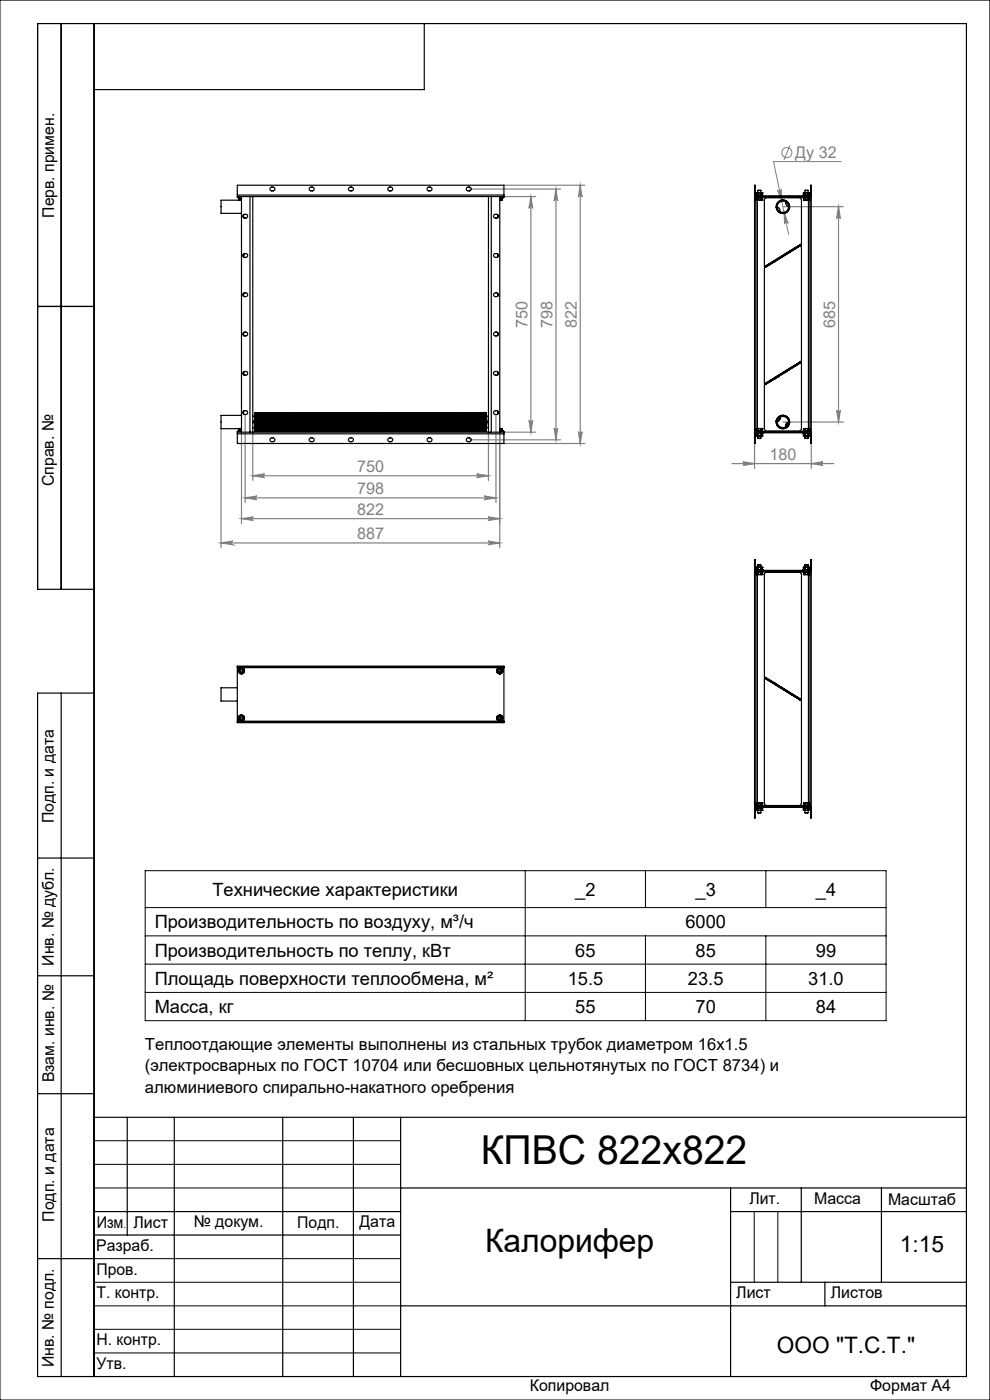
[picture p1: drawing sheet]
<svg xmlns="http://www.w3.org/2000/svg" width="210mm" height="297mm" viewBox="0 0 210 297" stroke-linecap="round" stroke-linejoin="round" font-family="sans-serif">
<defs><g id="words">
<text font-size="8.5" x="102" y="247">КПВС 822х822</text>
<text font-size="6.9" x="102.9" y="265.6">Калорифер</text>
<g font-size="4.8">
<text x="190.9" y="265.6">1:15</text>
<text x="164.8" y="287">ООО &quot;Т.С.Т.&quot;</text>
</g>
<g font-size="3.9">
<text x="45.1" y="190.1">Технические характеристики</text>
<text x="122" y="190">_2</text>
<text x="147.5" y="190">_3</text>
<text x="173.1" y="190">_4</text>
<text x="32.8" y="196.9">Производительность по воздуху, м³/ч</text>
<text x="145.4" y="196.9">6000</text>
<text x="32.8" y="202.9">Производительность по теплу, кВт</text>
<text x="122" y="202.9">65</text>
<text x="147.5" y="202.9">85</text>
<text x="173.1" y="202.9">99</text>
<text x="32.8" y="208.9">Площадь поверхности теплообмена, м²</text>
<text x="120.4" y="208.9">15.5</text>
<text x="145.9" y="208.9">23.5</text>
<text x="171.4" y="208.9">31.0</text>
<text x="32.8" y="214.9">Масса, кг</text>
<text x="122" y="214.9">55</text>
<text x="147.5" y="214.9">70</text>
<text x="173.1" y="214.9">84</text>
</g>
<g font-size="3.5">
<text x="30.7" y="222.8">Теплоотдающие элементы выполнены из стальных трубок диаметром 16x1.5</text>
<text x="30.7" y="227.3">(электросварных по ГОСТ 10704 или бесшовных цельнотянутых по ГОСТ 8734) и</text>
<text x="30.7" y="231.8">алюминиевого спирально-накатного оребрения</text>
</g>
<g font-size="3.4" fill="#808080">
<text x="168.7" y="33.5">Ду 32</text>
<text x="111.9" y="69.5" transform="rotate(-90 111.9 69.5)">750</text>
<text x="117.2" y="69.5" transform="rotate(-90 117.2 69.5)">798</text>
<text x="122.3" y="69.5" transform="rotate(-90 122.3 69.5)">822</text>
<text x="177.1" y="69.5" transform="rotate(-90 177.1 69.5)">685</text>
<text x="75.8" y="100.1">750</text>
<text x="163.2" y="97.6">180</text>
<text x="75.8" y="104.8">798</text>
<text x="75.8" y="109.3">822</text>
<text x="75.8" y="114.4">887</text>
</g>
<g font-size="3.4">
<text x="11.5" y="46.2" transform="rotate(-90 11.5 46.2)">Перв. примен.</text>
<text x="11.4" y="103.2" transform="rotate(-90 11.4 103.2)">Справ. №</text>
<text x="11.4" y="174.7" transform="rotate(-90 11.4 174.7)">Подп. и дата</text>
<text x="11.5" y="204.9" transform="rotate(-90 11.5 204.9)">Инв. № дубл.</text>
<text x="11.5" y="229.6" transform="rotate(-90 11.5 229.6)">Взам. инв. №</text>
<text x="159" y="255.5">Лит.</text>
<text x="172.7" y="255.5">Масса</text>
<text x="188.4" y="255.6">Масштаб</text>
<text x="11.5" y="259.2" transform="rotate(-90 11.5 259.2)">Подп. и дата</text>
<text x="20.5" y="260.4">Изм</text>
<text x="28.3" y="260.4">Лист</text>
<text x="41.1" y="260.4">№ докум.</text>
<text x="63.1" y="260.4">Подп.</text>
<text x="76.2" y="260.4">Дата</text>
<text x="20.4" y="265.4">Разраб.</text>
<text x="20.5" y="275.4">Т. контр.</text>
<text x="20.5" y="270.4">Пров.</text>
<text x="156.2" y="275.4">Лист</text>
<text x="176.2" y="275.4">Листов</text>
<text x="20.5" y="285.4">Н. контр.</text>
<text x="11.4" y="290" transform="rotate(-90 11.4 290)">Инв. № подл.</text>
<text x="20.5" y="290.4">Утв.</text>
<text x="112.4" y="295">Копировал</text>
<text x="184.6" y="295">Формат А4</text>
</g>
<text font-size="2.1" x="26.2" y="260.4">.</text>
</g></defs>
<g fill="none" stroke="#808080" stroke-width=".21">
<path d="M167.5 30.9l-1.2 3M178.4 34.3h-14.3l3.2 15.4M164.9 40.3a.4 .4 0 0 0 .5 .3 .4 .4 0 0 0 .3-.4l.1 2.5zM166.3 45l.9 2.4a.38 .38 0 0 0-.5-.3 .38 .38 0 0 0-.3 .5z"/>
<circle cx="166.9" cy="32.4" r="1.08"/>
</g>
<g fill="none" stroke="#808080" stroke-width=".25">
<path d="M106.9 39.3h17.2M123.1 39.3l.4 2.5a.39 .39 0 0 0-.4-.4 .39 .39 0 0 0-.4 .4zM123.1 39.3v54.8M99.6 40.1h19.3M106.9 41.7h6.7M112.6 41.7l.4 2.5a.39 .39 0 0 0-.4-.4 .39 .39 0 0 0-.4 .4zM112.6 41.7v50M117.9 40.1v53.2M117.9 40.1l.4 2.5a.37 .37 0 0 0-.4-.4 .37 .37 0 0 0-.4 .4zM166.1 43.8h12.8M177.9 43.8l.4 2.6a.39 .39 0 0 0-.4-.4 .39 .39 0 0 0-.4 .4zM177.9 43.8v45.7"/>
<path d="M46.9 90.9v25.3M51.2 91.7v19.4M52 87.9v18.7M53.6 91.7v10.2M99.6 93.3h19.3M103.6 91.7v10.2M105.2 87.9v18.7M106 91.7v24.5M106.9 91.7h6.7M106.9 94.1h17.2M112.2 89.2a.39 .39 0 0 0 .4 .4 .39 .39 0 0 0 .4-.4l-.4 2.5zM117.5 90.8a.37 .37 0 0 0 .4 .4 .37 .37 0 0 0 .4-.4l-.4 2.5z"/>
<path d="M122.7 91.6a.39 .39 0 0 0 .4 .4 .39 .39 0 0 0 .4-.4l-.4 2.5zM155.3 98.4h21.6M157.6 98l2.5 .4-2.5 .3a.39 .39 0 0 0 .3-.3 .39 .39 0 0 0-.3-.4zM160.1 94.1v5.3M166.1 89.5h12.8M172.1 98.4l2.5-.4a.39 .39 0 0 0-.4 .4 .39 .39 0 0 0 .4 .3zM172.1 94.1v5.3M177.5 87a.39 .39 0 0 0 .4 .4 .39 .39 0 0 0 .4-.4l-.4 2.5zM46.9 115.2h59.1M46.9 115.2l2.5-.4a.39 .39 0 0 0-.4 .4 .39 .39 0 0 0 .4 .4zM51.2 110h54.8M51.2 110l2.5-.3a.37 .37 0 0 0-.4 .3 .37 .37 0 0 0 .4 .4z"/>
<path d="M52 105.6h53.2M52 105.6l2.5-.4a.39 .39 0 0 0-.4 .4 .39 .39 0 0 0 .4 .4zM53.6 100.9h50M53.6 100.9l2.5-.4a.39 .39 0 0 0-.4 .4 .39 .39 0 0 0 .4 .4zM101.1 100.5l2.5 .4-2.5 .4a.39 .39 0 0 0 .4-.4 .39 .39 0 0 0-.4-.4zM102.7 105.2l2.5 .4-2.5 .4a.39 .39 0 0 0 .4-.4 .39 .39 0 0 0-.4-.4zM103.5 114.8l2.5 .4-2.5 .4a.39 .39 0 0 0 .4-.4 .39 .39 0 0 0-.4-.4zM103.5 109.7l2.5 .3-2.5 .4a.37 .37 0 0 0 .4-.4 .37 .37 0 0 0-.4-.3z"/>
</g>
<g fill="none" stroke="#000" stroke-width=".21">
<path d="M0 0h210v297h-210zM30.8 184.7h157.2v31.8h-157.2zM30.8 198.5h157.2M30.8 192.5h157.2M111.4 184.7v31.8M136.9 184.7v7.8M136.9 198.5v18M162.5 184.7v7.8M162.5 198.5v18M30.8 204.5h157.2M30.8 210.5h157.2M20 242h65"/>
<path d="M20 247h65M20 252h65M160 257v15M165 257v15M20 267h65M20 272h65M20 277h65M20 282h65M20 287h65"/>
</g>
<g fill="none" stroke="#000" stroke-width=".25">
<path d="M13 5v120M20 5v287M90 5v14h-70M8 65h12M20 125h-12v-120h197v287h-197v-145h12M13 147v145M8 182h12M8 207h12M8 232h12M20 237h185M27 237v25M37 237v55"/>
<path d="M60 237v55M75 237v55M85 237v55M20 257h65M85 252h120M155 252v40M155 257h50M170 252v20M187 252v20M8 267h12M20 262h65M85 277h120"/>
<path d="M155 272h50M175 272v5"/>
</g>
<g fill="#808080">
<path d="M166.3 45l.1 2.6a.38 .38 0 0 1 .3-.5 .38 .38 0 0 1 .5 .3zM164.9 40.3l.9 2.4-.1-2.5a.39 .39 0 0 1-.3 .4 .39 .39 0 0 1-.5-.3z"/>
<path d="M103.5 114.8l2.5 .4-2.5 .4a.39 .39 0 0 0 .4-.4 .39 .39 0 0 0-.4-.4zM46.9 115.2l2.5-.4a.39 .39 0 0 0-.4 .4 .39 .39 0 0 0 .4 .4z"/>
<path d="M157.6 98l2.5 .4-2.5 .3a.39 .39 0 0 0 .3-.3 .39 .39 0 0 0-.3-.4zM172.1 98.4l2.5-.4a.39 .39 0 0 0-.4 .4 .39 .39 0 0 0 .4 .3z"/>
<path d="M117.5 90.8a.37 .37 0 0 0 .4 .4 .37 .37 0 0 0 .4-.4l-.4 2.5zM117.9 40.1l.4 2.5a.37 .37 0 0 0-.4-.4 .37 .37 0 0 0-.4 .4z"/>
<path d="M112.6 41.7l.4 2.5a.39 .39 0 0 0-.4-.4 .39 .39 0 0 0-.4 .4zM112.2 89.2a.39 .39 0 0 0 .4 .4 .39 .39 0 0 0 .4-.4l-.4 2.5zM123.1 39.3l.4 2.5a.39 .39 0 0 0-.4-.4 .39 .39 0 0 0-.4 .4zM122.7 91.6a.39 .39 0 0 0 .4 .4 .39 .39 0 0 0 .4-.4l-.4 2.5zM177.9 43.8l.4 2.6a.39 .39 0 0 0-.4-.4 .39 .39 0 0 0-.4 .4zM177.5 87a.39 .39 0 0 0 .4 .4 .39 .39 0 0 0 .4-.4l-.4 2.5z"/>
<path d="M53.6 100.9l2.5-.4a.39 .39 0 0 0-.4 .4 .39 .39 0 0 0 .4 .4zM101.1 100.5l2.5 .4-2.5 .4a.39 .39 0 0 0 .4-.4 .39 .39 0 0 0-.4-.4zM51.2 110l2.5-.3a.37 .37 0 0 0-.4 .3 .37 .37 0 0 0 .4 .4zM103.5 109.7l2.5 .3-2.5 .4a.37 .37 0 0 0 .4-.4 .37 .37 0 0 0-.4-.3z"/>
<path d="M52 105.6l2.5-.4a.39 .39 0 0 0-.4 .4 .39 .39 0 0 0 .4 .4zM102.7 105.2l2.5 .4-2.5 .4a.39 .39 0 0 0 .4-.4 .39 .39 0 0 0-.4-.4z"/>
</g>
<g fill="none" stroke="#000" stroke-width=".25">
<path d="M57.4 39.8a.55 .55 0 0 1 .6-.1 .55 .55 0 0 1 .3 .5 .62 .62 0 0 1-1 0zM65.7 39.8a.55 .55 0 0 1 .6-.1 .55 .55 0 0 1 .3 .5 .62 .62 0 0 1-1 0zM74 39.8a.55 .55 0 0 1 .6-.1 .55 .55 0 0 1 .4 .5 .62 .62 0 0 1-1.1 0zM82.3 39.9a.51 .51 0 0 1 .7-.2 .51 .51 0 0 1 .2 .7 .52 .52 0 0 1-.7 .1 .52 .52 0 0 1-.2-.6zM90.7 39.8a.49 .49 0 0 1 .7-.1 .49 .49 0 0 1 .1 .7 .5 .5 0 0 1-.7 .1 .5 .5 0 0 1-.1-.7zM99 39.8a.55 .55 0 0 1 .6-.1 .55 .55 0 0 1 .4 .5 .62 .62 0 0 1-1.1 0zM50.3 41.4v.3M50.3 41.4v-2.1h56.6v2.1M50.3 41.7v.2h.9M50.3 41.4h56.6M50.3 41.7h2.7M50.6 41.9l.6 .1"/>
<path d="M50.7 42.5h.1M50.7 42.4v.1M50.7 42.4h.1M50.7 42.5h.5M50.7 42.5h-3.8v2.8h4.3M50.7 42v.4M50.7 42.4h.5M51.2 42.4h.1M51.2 42v.4M51.2 41.7v50M51.5 45.6l.2-.1a.51 .51 0 0 1 .6 0 .51 .51 0 0 1 .2 .6l-.1 .1a.51 .51 0 0 1-.7 0 .51 .51 0 0 1-.2-.6zM51.6 53.9a.5 .5 0 0 1 .7-.1 .5 .5 0 0 1 .1 .7 .49 .49 0 0 1-.7 .1 .49 .49 0 0 1-.1-.7z"/>
<path d="M51.7 45.5v.7M51.7 53.9v.2M51.7 53.8v.5M51.8 53.8l-.1 .7M53 41.7h51.2M53 41.7v50M53.6 41.7v50M103.6 41.7v50M104.2 41.7h2.7M104.2 41.7v50M104.8 53.9a.5 .5 0 0 1 .7-.1 .5 .5 0 0 1 .1 .7 .49 .49 0 0 1-.7 .1 .49 .49 0 0 1-.1-.7zM104.9 45.5a.51 .51 0 0 1 .6 0 .51 .51 0 0 1 .2 .6l-.1 .1a.51 .51 0 0 1-.7 0 .51 .51 0 0 1-.2-.6z"/>
<path d="M105.6 45.5v.7M105.6 53.9v.6M106 42.4h.1M106 41.7v50M106.1 42.4h.4M106.1 42v.4M106.5 42.4h.1M106.5 42v.4M106.6 42v.5h-.6M106.7 41.9l-.7 .1M106.9 41.4v.3M106.9 41.7v.2h-.9"/>
<path d="M160.1 41.4l.2 .3 .1-.3h1.3v.2M160.1 41.7h12v50h-12zM160.1 41.4h.1M160.1 41.4v-2.1h.1v2.1M160.2 41.4l.1 .2h11.5l.1-.2M160.3 41.7h.1M160.4 41.9h11.4v-.2v50v-.2h-11.4M160.4 41.7l-.1 50M160.4 41.9h1.3M160.4 40.9h.4M160.4 40.9h.1M160.4 40.9h1.3"/>
<path d="M160.4 41.4h.1M160.4 41.4h.3M160.4 42.4h.1M160.4 42.4h.3M160.4 42.4h1.3M160.4 40.9v.5M160.4 42v.4M160.7 42.5v48.4M160.7 41.4h.1M160.7 42.4h.1M160.7 40.4h.7M160.7 40.4v1"/>
<path d="M160.7 42v.4M160.8 40.9h.6M160.8 41.4h.6M160.8 42.4h.5M160.8 40.9v.5M160.8 42v.4M161.3 42.4h.1M161.3 42v.4M161.4 41.4h.1M161.4 40.4v1M161.4 40.9h.3M161.4 41.4h.3"/>
<path d="M161.4 42.4h.3M161.4 40.9v.5M161.4 42v.4M161.6 41.4h.1M161.7 42.4h.1M161.7 42v.4M161.7 40.9h.1M161.7 41.4h.1M161.7 40.9v.5M162.1 56.9l7.9-4.9v24.6l-7.9 4.9zM162.3 56.5l.1 .2M162.3 42h7.5l.2 .3v9.4l-7.9 4.9v-14.3z"/>
<path d="M164.3 55.5h.1M164.6 44h.1M164.9 44a.61 .61 0 0 1 .5 .8M165 55.1h.1M165.2 45h.1M166.8 42.9v.1a.58 .58 0 0 0 .5 .7M166.8 54h.1M166.9 42.7v.1M167.3 53.7h.1M167.5 43.7h.1M169.7 51.9l-7.4 4.6M169.7 51.9l.1 .2"/>
<path d="M169.8 52.1l-7.4 4.6M170.4 41.9l1.3 .1M170.4 41.4h.1M170.4 41.4h.3M170.4 40.9h.3M170.4 40.9h.1M170.4 40.9h1.3M170.4 40.9v.5M170.5 42.4h.1M170.5 42.4h.2M170.5 42.4h1.2M170.5 42v.4"/>
<path d="M170.7 40.9h.6M170.7 41.4h.1M170.7 42.4h.1M170.7 40.9v.5M170.7 42v.4M170.7 40.4h.7M170.7 40.4l.1 1M170.8 41.4h.5M170.8 42.4h.5M170.8 42v.4M171.3 41.4h.1M171.3 40.9h.4"/>
<path d="M171.3 42.4h.1M171.3 40.9v.5M171.3 42v.4M171.4 41.4h.3M171.4 42.4h.3M171.4 40.4v1M171.4 42v.4M171.5 42.5v48.4M171.6 41.4h.1M171.7 40.9v.8l.4-.3M171.7 41.4h.1M171.7 40.9h.1"/>
<path d="M171.7 42.4h.1M171.7 41.4h-1.3v.2M171.7 41.9v.5M171.9 41.4h.2M171.9 41.4v-2.1h.2v2.1M51.5 62.3a.51 .51 0 0 1 .7-.2 .51 .51 0 0 1 .2 .7 .52 .52 0 0 1-.6 .1 .52 .52 0 0 1-.3-.6zM51.5 79l.2-.2a.51 .51 0 0 1 .6 0 .51 .51 0 0 1 .2 .6l-.1 .1a.51 .51 0 0 1-.7 .1 .51 .51 0 0 1-.2-.6zM51.5 70.7a.5 .5 0 0 1 .8-.2 .5 .5 0 0 1 .1 .7 .51 .51 0 0 1-.7 .1 .51 .51 0 0 1-.2-.6zM51.7 79v-.2v.4M51.7 62.2v.7M51.7 70.5v.7M51.7 78.8v.7"/>
<path d="M104.7 62.3a.51 .51 0 0 1 .7-.2 .51 .51 0 0 1 .2 .7 .52 .52 0 0 1-.6 .1 .52 .52 0 0 1-.3-.6zM104.8 70.6a.49 .49 0 0 1 .7-.1 .49 .49 0 0 1 .1 .7 .51 .51 0 0 1-.7 .1 .51 .51 0 0 1-.2-.6zM104.9 78.8a.51 .51 0 0 1 .6 0 .51 .51 0 0 1 .2 .6l-.1 .1a.51 .51 0 0 1-.7 .1 .51 .51 0 0 1-.2-.6zM105.6 62.2v.7M105.6 70.5v.7M105.6 78.8v.7M165 80h.1M166.8 78.8h.1M167.2 78.6h.1M169.7 76.8l-7.4 4.6M169.7 76.8l.1 .2M169.8 77l-7.4 4.5"/>
<path d="M50.3 91.7v.3M50.3 92h56.6M50.3 92v2.1h56.6v-2.1M50.3 91.7h2.7M50.7 90.9h.1M50.7 90.9h.5M50.7 90.9v.5M51.2 90.9h.1M51.2 90.9v.5M51.2 91.4h-.6v.1M51.2 88.1h-4.3v2.8h3.8M51.2 91.5h-.9v.2"/>
<path d="M51.6 87.2a.51 .51 0 0 1 .7-.1 .51 .51 0 0 1 .2 .6 .51 .51 0 0 1-.7 .3 .51 .51 0 0 1-.2-.8zM51.7 87.2v.7M53 91.7h51.2M53.6 90.7h.4M53.6 89.7h.4M53.6 89.4h.4M53.6 88.3h.4M54 87.5v1.4M54 87.5v2M54 88.9v2.6M54 87.5h.1M54 91.5h.1"/>
<path d="M54 88.9h.1M54.1 88.2v1.2h.2M54.1 87.5v1.4M54.1 88.9v1.3M54.1 90.2v1.3M54.1 89.6v.6M54.1 90.2v.6M54.1 87.5v.7M54.1 88.9v.7M54.1 90.8v.7M54.1 88.2h.2M54.1 90.8h.2"/>
<path d="M54.1 89.6h.2M54.3 88.2v1.2M54.3 89.6v1.2M54.3 89.4l.1 .1M54.3 90.8l.1 .7M54.4 87.5v1.4M54.4 88.9v2.6M54.4 87.5h.1M54.4 87.5l-.1 .7M54.4 91.5h.1M54.4 88.9h.1M54.4 88.9l-.1 .7"/>
<path d="M54.4 88.9v1.3M54.4 90.2v1.3M54.4 87.5v.7M54.4 88.9v.7M54.4 88.2v1.2M54.4 89.6v.6M54.4 90.2v.6M54.4 89.4v.1M54.4 89.4h.3M54.4 88.2h.3M54.4 90.8v.7M54.4 90.8h.3"/>
<path d="M54.4 89.6h.3M54.7 88.2v1.2M54.7 89.6v1.2M54.7 89.4v.1M54.7 90.8v.7M54.7 87.5h.1M54.7 91.5h.1M54.7 88.9h.1M54.7 87.5v1.4M54.7 88.9v1.3M54.7 90.2v1.3M54.7 87.5l.1 .7"/>
<path d="M54.7 87.5v.7M54.7 88.9l.1 .7M54.7 88.9v.7M54.8 88.2v1.2M54.8 89.6v.6M54.8 90.2v.6M54.8 89.4v.1M54.8 89.4h.2M54.8 88.2h.2M54.8 90.8l-.1 .7M54.8 90.8h.2M54.8 89.6h.2"/>
<path d="M55 88.2v1.2M55 89.6v1.2M55 89.4v.1M55 90.8v.7M55 87.5h.1M55 87.5v.7M55 91.5h.1M55 88.9h.1M55 88.9v.7M55.1 87.5v1.4M55.1 88.9v2.6M55.1 87.5v.7"/>
<path d="M55.1 88.9v.7M55.1 88.2v1.2M55.1 89.6v1.2M55.1 89.4v.1M55.1 88.2h.3M55.1 90.8v.7M55.1 90.8h.3M55.1 89.6h.3M55.4 88.2v1.2h-.3M55.4 89.6v1.2M55.4 87.5h.1M55.4 87.5v.7"/>
<path d="M55.4 88.9v.7M55.4 90.8v.7M55.4 91.5h.1M55.4 88.9h.1M55.4 87.5v1.4M55.4 88.9v2.6M55.4 88.2v1.2M55.4 89.4v.1M55.4 89.4h.3M55.4 88.2h.3M55.4 90.8h.3M55.4 89.6h.3"/>
<path d="M55.7 88.2v1.2M55.7 89.6v1.2M55.7 89.4v.1M55.7 90.8v.7M55.7 87.5v1.4M55.7 88.9v2.6M55.7 87.5h.1M55.7 87.5v.7M55.7 91.5h.1M55.7 88.9h.1M55.7 88.9v.7M55.7 88.2v1.2h.3v-1.2"/>
<path d="M55.7 89.6v.6M55.7 90.2v.6M55.7 88.9v1.3M55.7 90.2v1.3M55.7 88.2h.3M55.7 90.8h.3M55.7 89.6h.3M56 87.5v1.4M56 88.9v2.6M56 89.6v1.2M56 87.5h.1M56 87.5v.7"/>
<path d="M56 88.9v.7M56 90.8v.7M56 91.5h.1M56 88.9h.1M56.1 87.5v1.4M56.1 88.9v2.6M56.1 87.5v.7M56.1 88.9v.7M56.1 88.2v1.2M56.1 89.6v1.2M56.1 89.4v.1M56.1 89.4h.2"/>
<path d="M56.1 88.2h.2M56.1 90.8v.7M56.1 90.8h.2M56.1 89.6h.2M56.3 88.2v1.2M56.3 89.6v1.2M56.3 89.4v.1M56.3 90.8l.1 .7M56.4 87.5v1.4M56.4 88.9v2.6M56.4 87.5h.1M56.4 87.5l-.1 .7"/>
<path d="M56.4 91.5h.1M56.4 88.9h.1M56.4 88.9l-.1 .7M56.4 88.2v1.2h.3v-1.2M56.4 88.9v1.3M56.4 90.2v1.3M56.4 89.6v.6M56.4 90.2v.6M56.4 87.5v.7M56.4 88.9v.7M56.4 90.8v.7M56.4 88.2h.3"/>
<path d="M56.4 90.8h.3M56.4 89.6h.3M56.7 87.5v1.4M56.7 88.9v2.6M56.7 89.6v1.2M56.7 87.5h.1M56.7 87.5v.7M56.7 88.9v.7M56.7 90.8v.7M56.7 91.5h.1M56.7 88.9h.1M56.7 88.9v1.3"/>
<path d="M56.7 90.2v1.3M56.7 87.5l.1 .7M56.7 88.9l.1 .7M56.8 88.2v1.2M56.8 89.6v.6M56.8 90.2v.6M56.8 89.4v.1M56.8 89.4h.2M56.8 88.2h.2M56.8 90.8l-.1 .7M56.8 90.8h.2M56.8 89.6h.2"/>
<path d="M57 88.2v1.2M57 89.6v1.2M57 89.4v.1M57 90.8v.7M57 87.5h.1M57 87.5v.7M57 91.5h.1M57 88.9h.1M57 88.9v.7M57.1 88.2v1.2h.3v-1.2M57.1 87.5v1.4M57.1 89.6v.6"/>
<path d="M57.1 90.2v.6M57.1 88.9v1.3M57.1 90.2v1.3M57.1 87.5v.7M57.1 88.9v.7M57.1 90.8v.7M57.1 88.2h.3M57.1 90.8h.3M57.1 89.6h.3M57.3 93.1a.56 .56 0 0 1 .6-.2 .56 .56 0 0 1 .4 .5 .62 .62 0 0 1-1 0zM57.4 89.6v1.2M57.4 87.5h.1"/>
<path d="M57.4 87.5v.7M57.4 88.9v.7M57.4 90.8v.7M57.4 91.5h.1M57.4 88.9h.1M57.4 87.5v1.4M57.4 88.9v2.6M57.4 88.2v1.2M57.4 89.4v.1M57.4 89.4h.3M57.4 88.2h.3M57.4 90.8h.3"/>
<path d="M57.4 89.6h.3M57.7 88.2v1.2M57.7 89.6v1.2M57.7 89.4v.1M57.7 90.8v.7M57.7 87.5v1.4M57.7 88.9v2.6M57.7 87.5h.1M57.7 87.5v.7M57.7 91.5h.1M57.7 88.9h.1M57.7 88.9v.7"/>
<path d="M57.7 88.2v1.2h.3M57.7 88.9v1.3M57.7 90.2v1.3M57.7 89.6v.6M57.7 90.2v.6M57.7 88.2h.3M57.7 90.8h.3M57.7 89.6h.3M58 88.2v1.2M58 89.6v1.2M58 89.4v.1M58 90.8v.7"/>
<path d="M58 87.5v1.4M58 88.9v2.6M58 87.5h.1M58 87.5v.7M58 91.5h.1M58 88.9h.1M58 88.9v.7M58.1 87.5v1.4M58.1 88.9v2.6M58.1 87.5v.7M58.1 88.9v.7M58.1 88.2v1.2"/>
<path d="M58.1 89.6v1.2M58.1 89.4v.1M58.1 88.2h.2M58.1 90.8v.7M58.1 90.8h.2M58.1 89.6h.2M58.3 87.5v1.4M58.3 88.2v1.2h-.2M58.3 88.9v2.6M58.3 89.6v1.2M58.3 87.5h.1M58.3 87.5v.7"/>
<path d="M58.3 88.9v.7M58.3 90.8v.7M58.3 91.5h.1M58.3 88.9h.1M58.4 87.5v1.4M58.4 88.9v2.6M58.4 87.5v.7M58.4 88.9v.7M58.4 88.2v1.2M58.4 89.6v1.2M58.4 89.4v.1M58.4 89.4h.3"/>
<path d="M58.4 88.2h.3M58.4 90.8v.7M58.4 90.8h.3M58.4 89.6h.3M58.7 88.2v1.2M58.7 89.6v1.2M58.7 89.4v.1M58.7 90.8v.7M58.7 87.5v1.4M58.7 88.9v2.6M58.7 87.5h.1M58.7 87.5v.7"/>
<path d="M58.7 91.5h.1M58.7 88.9h.1M58.7 88.9v.7M58.7 88.2v1.2h.3v-1.2M58.7 88.9v1.3M58.7 90.2v1.3M58.7 89.6v.6M58.7 90.2v.6M58.7 88.2h.3M58.7 90.8h.3M58.7 89.6h.3M59 87.5v1.4"/>
<path d="M59 88.9v2.6M59 89.6v1.2M59 87.5h.1M59 87.5v.7M59 88.9v.7M59 90.8v.7M59 91.5h.1M59 88.9h.1M59.1 87.5v1.4M59.1 88.9v1.3M59.1 90.2v1.3M59.1 87.5v.7"/>
<path d="M59.1 88.9v.7M59.1 88.2v1.2M59.1 89.6v.6M59.1 90.2v.6M59.1 89.4v.1M59.1 89.4h.2M59.1 88.2h.2M59.1 90.8v.7M59.1 90.8h.2M59.1 89.6h.2M59.3 88.2v1.2M59.3 89.6v1.2"/>
<path d="M59.3 89.4v.1M59.3 90.8l.1 .7M59.4 87.5h.1M59.4 87.5l-.1 .7M59.4 91.5h.1M59.4 88.9h.1M59.4 88.9l-.1 .7M59.4 88.2v1.2h.3v-1.2M59.4 87.5v1.4M59.4 89.6v.6M59.4 90.2v.6M59.4 88.9v1.3"/>
<path d="M59.4 90.2v1.3M59.4 87.5v.7M59.4 88.9v.7M59.4 90.8v.7M59.4 88.2h.3M59.4 90.8h.3M59.4 89.6h.3M59.7 89.6v1.2M59.7 87.5h.1M59.7 87.5v.7M59.7 88.9v.7M59.7 90.8v.7"/>
<path d="M59.7 91.5h.1M59.7 88.9h.1M59.7 87.5v1.4M59.7 88.9v2.6M59.7 87.5l.1 .7M59.7 88.9l.1 .7M59.8 88.2v1.2M59.8 89.6v1.2M59.8 89.4v.1M59.8 89.4h.2M59.8 88.2h.2M59.8 90.8l-.1 .7"/>
<path d="M59.8 90.8h.2M59.8 89.6h.2M60 88.2v1.2M60 89.6v1.2M60 89.4v.1M60 90.8v.7M60 87.5v1.4M60 88.9v2.6M60 87.5h.1M60 87.5v.7M60 91.5h.1M60 88.9h.1"/>
<path d="M60 88.9v.7M60.1 88.2v1.2h.3v-1.2M60.1 87.5v1.4M60.1 89.6v.6M60.1 90.2v.6M60.1 88.9v1.3M60.1 90.2v1.3M60.1 87.5v.7M60.1 88.9v.7M60.1 90.8v.7M60.1 88.2h.3M60.1 90.8h.3"/>
<path d="M60.1 89.6h.3M60.4 87.5v1.4M60.4 88.9v2.6M60.4 89.6v1.2M60.4 87.5h.1M60.4 87.5v.7M60.4 88.9v.7M60.4 90.8v.7M60.4 91.5h.1M60.4 88.9h.1M60.4 88.2v1.2M60.4 89.4v.1"/>
<path d="M60.4 89.4h.3M60.4 88.2h.3M60.4 90.8h.3M60.4 89.6h.3M60.7 88.2v1.2M60.7 89.6v1.2M60.7 89.4v.1M60.7 90.8v.7M60.7 87.5v1.4M60.7 88.9v2.6M60.7 87.5h.1M60.7 87.5v.7"/>
<path d="M60.7 91.5h.1M60.7 88.9h.1M60.7 88.9v.7M60.7 88.2v1.2h.3M60.7 89.6v.6M60.7 90.2v.6M60.7 88.9v1.3M60.7 90.2v1.3M60.7 88.2h.3M60.7 90.8h.3M60.7 89.6h.3M61 88.2v1.2"/>
<path d="M61 89.6v1.2M61 89.4v.1M61 90.8v.7M61 87.5v1.4M61 88.9v2.6M61 87.5h.1M61 87.5v.7M61 91.5h.1M61 88.9h.1M61 88.9v.7M61.1 87.5v1.4M61.1 88.9v1.3"/>
<path d="M61.1 90.2v1.3M61.1 87.5v.7M61.1 88.9v.7M61.1 88.2v1.2M61.1 89.6v.6M61.1 90.2v.6M61.1 89.4v.1M61.1 89.4h.2M61.1 88.2h.2M61.1 90.8v.7M61.1 90.8h.2M61.1 89.6h.2"/>
<path d="M61.3 88.2v1.2M61.3 89.6v1.2M61.3 89.4v.1M61.3 90.8l.1 .7M61.4 87.5h.1M61.4 91.5h.1M61.4 88.9h.1M61.4 87.5v1.4M61.4 88.9v1.3M61.4 90.2v1.3M61.4 87.5v.7M61.4 87.5l-.1 .7"/>
<path d="M61.4 88.9v.7M61.4 88.9l-.1 .7M61.4 88.2v1.2M61.4 89.6v.6M61.4 90.2v.6M61.4 89.4v.1M61.4 89.4h.3M61.4 88.2h.3M61.4 90.8v.7M61.4 90.8h.3M61.4 89.6h.3M61.7 88.2v1.2"/>
<path d="M61.7 89.6v1.2M61.7 89.4v.1M61.7 90.8v.7M61.7 87.5v1.4M61.7 87.5h.1M61.7 87.5v.7M61.7 91.5h.1M61.7 88.9h.1M61.7 88.9v.7M61.7 88.9v2.6M61.7 87.5l.1 .7M61.7 88.9l.1 .7"/>
<path d="M61.8 88.2v1.2M61.8 89.6v1.2M61.8 89.4l-.1 .1M61.8 88.2h.2M61.8 90.8l-.1 .7M61.8 90.8h.2M61.8 89.6h.2M62 87.5v1.4M62 88.2v1.2h-.2M62 88.9v2.6M62 89.6v1.2M62 87.5h.1"/>
<path d="M62 87.5v.7M62 88.9v.7M62 90.8v.7M62 91.5h.1M62 88.9h.1M62.1 87.5v1.4M62.1 88.9v2.6M62.1 87.5v.7M62.1 88.9v.7M62.1 88.2v1.2M62.1 89.6v1.2M62.1 89.4v.1"/>
<path d="M62.1 89.4h.2M62.1 88.2h.2M62.1 90.8v.7M62.1 90.8h.2M62.1 89.6h.2M62.3 88.2v1.2M62.3 89.6v1.2M62.3 89.4v.1M62.3 90.8l.1 .7M62.4 87.5v1.4M62.4 88.9v2.6M62.4 87.5h.1"/>
<path d="M62.4 87.5l-.1 .7M62.4 91.5h.1M62.4 88.9h.1M62.4 88.9l-.1 .7M62.4 88.2v1.2h.3v-1.2M62.4 89.6v.6M62.4 90.2v.6M62.4 88.9v1.3M62.4 90.2v1.3M62.4 87.5v.7M62.4 88.9v.7M62.4 90.8v.7"/>
<path d="M62.4 88.2h.3M62.4 90.8h.3M62.4 89.6h.3M62.7 87.5v1.4M62.7 88.9v2.6M62.7 89.6v1.2M62.7 87.5h.1M62.7 87.5v.7M62.7 88.9v.7M62.7 90.8v.7M62.7 91.5h.1M62.7 88.9h.1"/>
<path d="M62.7 88.9v1.3M62.7 90.2v1.3M62.7 87.5l.1 .7M62.7 88.9l.1 .7M62.8 88.2v1.2M62.8 89.6v.6M62.8 90.2v.6M62.8 89.4v.1M62.8 89.4h.2M62.8 88.2h.2M62.8 90.8l-.1 .7M62.8 90.8h.2"/>
<path d="M62.8 89.6h.2M63 88.2v1.2M63 89.6v1.2M63 89.4v.1M63 90.8v.7M63 87.5h.1M63 87.5v.7M63 91.5h.1M63 88.9h.1M63 88.9v.7M63.1 88.2v1.2h.3v-1.2M63.1 87.5v1.4"/>
<path d="M63.1 89.6v.6M63.1 90.2v.6M63.1 88.9v1.3M63.1 90.2v1.3M63.1 87.5v.7M63.1 88.9v.7M63.1 90.8v.7M63.1 88.2h.3M63.1 90.8h.3M63.1 89.6h.3M63.4 89.6v1.2M63.4 87.5h.1"/>
<path d="M63.4 87.5v.7M63.4 88.9v.7M63.4 90.8v.7M63.4 91.5h.1M63.4 88.9h.1M63.4 87.5v1.4M63.4 88.9v2.6M63.4 88.2v1.2M63.4 89.4v.1M63.4 89.4h.3M63.4 88.2h.3M63.4 90.8h.3"/>
<path d="M63.4 89.6h.3M63.7 88.2v1.2M63.7 89.6v1.2M63.7 89.4v.1M63.7 90.8v.7M63.7 87.5v1.4M63.7 88.9v2.6M63.7 87.5h.1M63.7 87.5v.7M63.7 91.5h.1M63.7 88.9h.1M63.7 88.9v.7"/>
<path d="M63.7 88.2v1.2h.3M63.7 88.9v1.3M63.7 90.2v1.3M63.7 89.6v.6M63.7 90.2v.6M63.7 88.2h.3M63.7 90.8h.3M63.7 89.6h.3M64 88.2v1.2M64 89.6v1.2M64 89.4v.1M64 90.8v.7"/>
<path d="M64 87.5v1.4M64 88.9v2.6M64 87.5h.1M64 87.5v.7M64 91.5h.1M64 88.9h.1M64 88.9v.7M64.1 87.5v1.4M64.1 88.9v2.6M64.1 87.5v.7M64.1 88.9v.7M64.1 88.2v1.2"/>
<path d="M64.1 89.6v1.2M64.1 89.4v.1M64.1 89.4h.2M64.1 88.2h.2M64.1 90.8v.7M64.1 90.8h.2M64.1 89.6h.2M64.3 88.2v1.2M64.3 89.6v1.2M64.3 89.4v.1M64.3 90.8l.1 .7M64.4 87.5h.1"/>
<path d="M64.4 91.5h.1M64.4 88.9h.1M64.4 87.5v1.4M64.4 88.9v2.6M64.4 87.5v.7M64.4 87.5l-.1 .7M64.4 88.9v.7M64.4 88.9l-.1 .7M64.4 88.2v1.2M64.4 89.6v1.2M64.4 89.4v.1M64.4 89.4h.3"/>
<path d="M64.4 88.2h.3M64.4 90.8v.7M64.4 90.8h.3M64.4 89.6h.3M64.7 88.2v1.2M64.7 89.6v1.2M64.7 89.4v.1M64.7 90.8v.7M64.7 87.5v1.4M64.7 88.9v2.6M64.7 87.5h.1M64.7 87.5v.7"/>
<path d="M64.7 91.5h.1M64.7 88.9h.1M64.7 88.9v.7M64.7 88.9v1.3M64.7 90.2v1.3M64.7 87.5l.1 .7M64.7 88.9l.1 .7M64.8 88.2v1.2M64.8 89.6v.6M64.8 90.2v.6M64.8 89.4l-.1 .1M64.8 88.2h.2"/>
<path d="M64.8 90.8l-.1 .7M64.8 90.8h.2M64.8 89.6h.2M65 87.5v1.4M65 88.2v1.2h-.2M65 88.9v2.6M65 89.6v1.2M65 87.5h.1M65 87.5v.7M65 88.9v.7M65 90.8v.7M65 91.5h.1"/>
<path d="M65 88.9h.1M65.1 87.5v1.4M65.1 88.9v1.3M65.1 90.2v1.3M65.1 87.5v.7M65.1 88.9v.7M65.1 88.2v1.2M65.1 89.6v.6M65.1 90.2v.6M65.1 89.4v.1M65.1 89.4h.2M65.1 88.2h.2"/>
<path d="M65.1 90.8v.7M65.1 90.8h.2M65.1 89.6h.2M65.3 88.2v1.2M65.3 89.6v1.2M65.3 89.4v.1M65.3 90.8l.1 .7M65.4 87.5h.1M65.4 87.5l-.1 .7M65.4 91.5h.1M65.4 88.9h.1M65.4 88.9l-.1 .7"/>
<path d="M65.4 88.2v1.2h.3v-1.2M65.4 87.5v1.4M65.4 89.6v.6M65.4 90.2v.6M65.4 88.9v1.3M65.4 90.2v1.3M65.4 87.5v.7M65.4 88.9v.7M65.4 90.8v.7M65.4 88.2h.3M65.4 90.8h.3M65.4 89.6h.3"/>
<path d="M65.6 93.1a.56 .56 0 0 1 .6-.2 .56 .56 0 0 1 .4 .5 .62 .62 0 0 1-1 0zM65.7 87.5v1.4M65.7 89.6v1.2M65.7 87.5h.1M65.7 87.5v.7M65.7 88.9v.7M65.7 90.8v.7M65.7 91.5h.1M65.7 88.9h.1M65.7 88.9v2.6M65.7 87.5l.1 .7M65.7 88.9l.1 .7"/>
<path d="M65.8 88.2v1.2M65.8 89.6v1.2M65.8 89.4v.1M65.8 89.4h.2M65.8 88.2h.2M65.8 90.8l-.1 .7M65.8 90.8h.2M65.8 89.6h.2M66 88.2v1.2M66 89.6v1.2M66 89.4v.1M66 90.8v.7"/>
<path d="M66 87.5v1.4M66 88.9v2.6M66 87.5h.1M66 87.5v.7M66 91.5h.1M66 88.9h.1M66 88.9v.7M66.1 87.5v1.4M66.1 88.2v1.2h.3v-1.2M66.1 89.6v.6M66.1 90.2v.6M66.1 88.9v1.3"/>
<path d="M66.1 90.2v1.3M66.1 87.5v.7M66.1 88.9v.7M66.1 90.8v.7M66.1 88.2h.3M66.1 90.8h.3M66.1 89.6h.3M66.4 87.5v1.4M66.4 88.9v2.6M66.4 89.6v1.2M66.4 87.5h.1M66.4 87.5v.7"/>
<path d="M66.4 88.9v.7M66.4 90.8v.7M66.4 91.5h.1M66.4 88.9h.1M66.4 88.2v1.2M66.4 89.4v.1M66.4 89.4h.3M66.4 88.2h.3M66.4 90.8h.3M66.4 89.6h.3M66.7 88.2v1.2M66.7 89.6v1.2"/>
<path d="M66.7 89.4v.1M66.7 90.8v.7M66.7 87.5v1.4M66.7 88.9v2.6M66.7 87.5h.1M66.7 87.5v.7M66.7 91.5h.1M66.7 88.9h.1M66.7 88.9v.7M66.7 88.2v1.2h.3v-1.2M66.7 89.6v.6M66.7 90.2v.6"/>
<path d="M66.7 88.9v1.3M66.7 90.2v1.3M66.7 88.2h.3M66.7 90.8h.3M66.7 89.6h.3M67 87.5v1.4M67 88.9v2.6M67 89.6v1.2M67 87.5h.1M67 87.5v.7M67 88.9v.7M67 90.8v.7"/>
<path d="M67 91.5h.1M67 88.9h.1M67.1 87.5v1.4M67.1 88.9v1.3M67.1 90.2v1.3M67.1 87.5v.7M67.1 88.9v.7M67.1 88.2v1.2M67.1 89.6v.6M67.1 90.2v.6M67.1 89.4v.1M67.1 89.4h.2"/>
<path d="M67.1 88.2h.2M67.1 90.8v.7M67.1 90.8h.2M67.1 89.6h.2M67.3 88.2v1.2M67.3 89.6v1.2M67.3 89.4v.1M67.3 90.8l.1 .7M67.4 87.5h.1M67.4 87.5l-.1 .7M67.4 91.5h.1M67.4 88.9h.1"/>
<path d="M67.4 88.9l-.1 .7M67.4 88.2v1.2h.3M67.4 87.5v1.4M67.4 89.6v.6M67.4 90.2v.6M67.4 88.9v1.3M67.4 90.2v1.3M67.4 87.5v.7M67.4 88.9v.7M67.4 90.8v.7M67.4 88.2h.3M67.4 90.8h.3"/>
<path d="M67.4 89.6h.3M67.7 88.2v1.2M67.7 89.6v1.2M67.7 89.4v.1M67.7 90.8v.7M67.7 87.5h.1M67.7 87.5v.7M67.7 91.5h.1M67.7 88.9h.1M67.7 88.9v.7M67.7 87.5v1.4M67.7 88.9v2.6"/>
<path d="M67.7 87.5l.1 .7M67.7 88.9l.1 .7M67.8 88.2v1.2M67.8 89.6v1.2M67.8 89.4v.1M67.8 88.2h.2M67.8 90.8l-.1 .7M67.8 90.8h.2M67.8 89.6h.2M68 87.5v1.4M68 88.2v1.2h-.2M68 89.6v1.2"/>
<path d="M68 87.5h.1M68 87.5v.7M68 88.9v.7M68 90.8v.7M68 91.5h.1M68 88.9h.1M68.1 88.9v2.6M68.1 87.5v.7M68.1 88.9v.7M68.1 88.2v1.2M68.1 89.6v1.2M68.1 89.4v.1"/>
<path d="M68.1 89.4h.2M68.1 88.2h.2M68.1 90.8v.7M68.1 90.8h.2M68.1 89.6h.2M68.3 88.2v1.2M68.3 89.6v1.2M68.3 89.4v.1M68.3 90.8l.1 .7M68.4 87.5v1.4M68.4 88.9v2.6M68.4 87.5h.1"/>
<path d="M68.4 87.5l-.1 .7M68.4 91.5h.1M68.4 88.9h.1M68.4 88.9l-.1 .7M68.4 88.2v1.2h.3v-1.2M68.4 89.6v.6M68.4 90.2v.6M68.4 88.9v1.3M68.4 90.2v1.3M68.4 87.5v.7M68.4 88.9v.7M68.4 90.8v.7"/>
<path d="M68.4 88.2h.3M68.4 90.8h.3M68.4 89.6h.3M68.7 87.5v1.4M68.7 88.9v2.6M68.7 89.6v1.2M68.7 87.5h.1M68.7 87.5v.7M68.7 88.9v.7M68.7 90.8v.7M68.7 91.5h.1M68.7 88.9h.1"/>
<path d="M68.7 87.5l.1 .7M68.7 88.9l.1 .7M68.8 88.2v1.2M68.8 89.6v1.2M68.8 89.4v.1M68.8 89.4h.2M68.8 88.2h.2M68.8 90.8l-.1 .7M68.8 90.8h.2M68.8 89.6h.2M69 88.2v1.2M69 89.6v1.2"/>
<path d="M69 89.4v.1M69 90.8v.7M69 87.5v1.4M69 88.9v2.6M69 87.5h.1M69 87.5v.7M69 91.5h.1M69 88.9h.1M69 88.9v.7M69.1 88.2v1.2h.3v-1.2M69.1 87.5v1.4M69.1 89.6v.6"/>
<path d="M69.1 90.2v.6M69.1 88.9v1.3M69.1 90.2v1.3M69.1 87.5v.7M69.1 88.9v.7M69.1 90.8v.7M69.1 88.2h.3M69.1 90.8h.3M69.1 89.6h.3M69.4 87.5v1.4M69.4 88.9v2.6M69.4 89.6v1.2"/>
<path d="M69.4 87.5h.1M69.4 87.5v.7M69.4 88.9v.7M69.4 90.8v.7M69.4 91.5h.1M69.4 88.9h.1M69.4 88.9v1.3M69.4 90.2v1.3M69.4 88.2v1.2M69.4 89.6v.6M69.4 90.2v.6M69.4 89.4v.1"/>
<path d="M69.4 89.4h.3M69.4 88.2h.3M69.4 90.8h.3M69.4 89.6h.3M69.7 88.2v1.2M69.7 89.6v1.2M69.7 89.4v.1M69.7 90.8v.7M69.7 87.5h.1M69.7 87.5v.7M69.7 91.5h.1M69.7 88.9h.1"/>
<path d="M69.7 88.9v.7M69.7 87.5v1.4M69.7 88.2v1.2h.3v-1.2M69.7 89.6v.6M69.7 90.2v.6M69.7 88.9v1.3M69.7 90.2v1.3M69.7 88.2h.3M69.7 90.8h.3M69.7 89.6h.3M70 87.5v1.4M70 88.9v2.6"/>
<path d="M70 89.6v1.2M70 87.5h.1M70 87.5v.7M70 88.9v.7M70 90.8v.7M70 91.5h.1M70 88.9h.1M70.1 87.5v1.4M70.1 88.9v2.6M70.1 87.5v.7M70.1 88.9v.7M70.1 88.2v1.2"/>
<path d="M70.1 89.6v1.2M70.1 89.4v.1M70.1 89.4h.2M70.1 88.2h.2M70.1 90.8v.7M70.1 90.8h.2M70.1 89.6h.2M70.3 88.2v1.2M70.3 89.6v1.2M70.3 89.4v.1M70.3 90.8l.1 .7M70.4 87.5v1.4"/>
<path d="M70.4 88.9v2.6M70.4 87.5h.1M70.4 87.5l-.1 .7M70.4 91.5h.1M70.4 88.9h.1M70.4 88.9l-.1 .7M70.4 88.2v1.2h.3M70.4 89.6v.6M70.4 90.2v.6M70.4 88.9v1.3M70.4 90.2v1.3M70.4 87.5v.7"/>
<path d="M70.4 88.9v.7M70.4 90.8v.7M70.4 88.2h.3M70.4 90.8h.3M70.4 89.6h.3M70.7 88.2v1.2M70.7 89.6v1.2M70.7 89.4v.1M70.7 90.8v.7M70.7 87.5v1.4M70.7 88.9v2.6M70.7 87.5h.1"/>
<path d="M70.7 87.5v.7M70.7 91.5h.1M70.7 88.9h.1M70.7 88.9v.7M70.7 88.9v1.3M70.7 90.2v1.3M70.7 87.5l.1 .7M70.7 88.9l.1 .7M70.8 88.2v1.2M70.8 89.6v.6M70.8 90.2v.6M70.8 89.4v.1"/>
<path d="M70.8 89.4h.2M70.8 88.2h.2M70.8 90.8l-.1 .7M70.8 90.8h.2M70.8 89.6h.2M71 88.2v1.2M71 89.6v1.2M71 89.4v.1M71 90.8v.7M71 87.5h.1M71 91.5h.1M71 88.9h.1"/>
<path d="M71 87.5v1.4M71 88.9v1.3M71 90.2v1.3M71 87.5l.1 .7M71 87.5v.7M71 88.9l.1 .7M71 88.9v.7M71.1 88.2v1.2M71.1 89.6v.6M71.1 90.2v.6M71.1 89.4v.1M71.1 89.4h.2"/>
<path d="M71.1 88.2h.2M71.1 90.8l-.1 .7M71.1 90.8h.2M71.1 89.6h.2M71.3 88.2v1.2M71.3 89.6v1.2M71.3 89.4v.1M71.3 90.8l.1 .7M71.4 87.5h.1M71.4 87.5l-.1 .7M71.4 91.5h.1M71.4 88.9h.1"/>
<path d="M71.4 88.9l-.1 .7M71.4 87.5v1.4M71.4 88.9v2.6M71.4 87.5v.7M71.4 88.9v.7M71.4 88.2v1.2M71.4 89.6v1.2M71.4 89.4v.1M71.4 88.2h.3M71.4 90.8v.7M71.4 90.8h.3M71.4 89.6h.3"/>
<path d="M71.7 88.2v1.2h-.3M71.7 89.6v1.2M71.7 87.5h.1M71.7 87.5v.7M71.7 88.9v.7M71.7 90.8v.7M71.7 91.5h.1M71.7 88.9h.1M71.7 87.5v1.4M71.7 88.9v2.6M71.7 87.5l.1 .7M71.7 88.9l.1 .7"/>
<path d="M71.8 88.2v1.2M71.8 89.6v1.2M71.8 89.4v.1M71.8 89.4h.2M71.8 88.2h.2M71.8 90.8l-.1 .7M71.8 90.8h.2M71.8 89.6h.2M72 88.2v1.2M72 89.6v1.2M72 89.4v.1M72 90.8v.7"/>
<path d="M72 87.5v1.4M72 88.9v2.6M72 87.5h.1M72 87.5v.7M72 91.5h.1M72 88.9h.1M72 88.9v.7M72.1 87.5v1.4M72.1 88.2v1.2h.3v-1.2M72.1 89.6v.6M72.1 90.2v.6M72.1 88.9v1.3"/>
<path d="M72.1 90.2v1.3M72.1 87.5v.7M72.1 88.9v.7M72.1 90.8v.7M72.1 88.2h.3M72.1 90.8h.3M72.1 89.6h.3M72.4 87.5v1.4M72.4 88.9v2.6M72.4 89.6v1.2M72.4 87.5h.1M72.4 87.5v.7"/>
<path d="M72.4 88.9v.7M72.4 90.8v.7M72.4 91.5h.1M72.4 88.9h.1M72.4 88.2v1.2M72.4 89.4v.1M72.4 89.4h.3M72.4 88.2h.3M72.4 90.8h.3M72.4 89.6h.3M72.7 88.2v1.2M72.7 89.6v1.2"/>
<path d="M72.7 89.4v.1M72.7 90.8v.7M72.7 87.5v1.4M72.7 88.9v2.6M72.7 87.5h.1M72.7 87.5v.7M72.7 91.5h.1M72.7 88.9h.1M72.7 88.9v.7M72.7 88.2v1.2h.3v-1.2M72.7 89.6v.6M72.7 90.2v.6"/>
<path d="M72.7 88.9v1.3M72.7 90.2v1.3M72.7 88.2h.3M72.7 90.8h.3M72.7 89.6h.3M73 87.5v1.4M73 88.9v2.6M73 89.6v1.2M73 87.5h.1M73 87.5v.7M73 88.9v.7M73 90.8v.7"/>
<path d="M73 91.5h.1M73 88.9h.1M73.1 87.5v1.4M73.1 88.9v1.3M73.1 90.2v1.3M73.1 87.5v.7M73.1 88.9v.7M73.1 88.2v1.2M73.1 89.6v.6M73.1 90.2v.6M73.1 89.4v.1M73.1 89.4h.2"/>
<path d="M73.1 88.2h.2M73.1 90.8v.7M73.1 90.8h.2M73.1 89.6h.2M73.3 88.2v1.2M73.3 89.6v1.2M73.3 89.4v.1M73.3 90.8l.1 .7M73.4 87.5h.1M73.4 87.5l-.1 .7M73.4 91.5h.1M73.4 88.9h.1"/>
<path d="M73.4 88.9l-.1 .7M73.4 88.2v1.2h.3M73.4 87.5v1.4M73.4 89.6v.6M73.4 90.2v.6M73.4 88.9v1.3M73.4 90.2v1.3M73.4 87.5v.7M73.4 88.9v.7M73.4 90.8v.7M73.4 88.2h.3M73.4 90.8h.3"/>
<path d="M73.4 89.6h.3M73.7 88.2v1.2M73.7 89.6v1.2M73.7 89.4v.1M73.7 90.8v.7M73.7 87.5h.1M73.7 87.5v.7M73.7 91.5h.1M73.7 88.9h.1M73.7 88.9v.7M73.7 87.5v1.4M73.7 88.9v2.6"/>
<path d="M73.7 87.5l.1 .7M73.7 88.9l.1 .7M73.8 88.2v1.2M73.8 89.6v1.2M73.8 89.4v.1M73.8 89.4h.2M73.8 88.2h.2M73.8 90.8l-.1 .7M73.8 90.8h.2M73.8 89.6h.2M74 93a.55 .55 0 0 1 .6-.1 .55 .55 0 0 1 .4 .5 .62 .62 0 0 1-1.1 0zM74 88.2v1.2"/>
<path d="M74 89.6v1.2M74 89.4v.1M74 90.8v.7M74 87.5v1.4M74 88.9v2.6M74 87.5h.1M74 87.5v.7M74 91.5h.1M74 88.9h.1M74 88.9v.7M74.1 87.5v1.4M74.1 88.2v1.2h.2"/>
<path d="M74.1 89.6v.6M74.1 90.2v.6M74.1 88.9v1.3M74.1 90.2v1.3M74.1 87.5v.7M74.1 88.9v.7M74.1 90.8v.7M74.1 88.2h.2M74.1 90.8h.2M74.1 89.6h.2M74.3 88.2v1.2M74.3 89.6v1.2"/>
<path d="M74.3 89.4v.1M74.3 90.8l.1 .7M74.4 87.5v1.4M74.4 88.9v2.6M74.4 87.5h.1M74.4 87.5l-.1 .7M74.4 91.5h.1M74.4 88.9h.1M74.4 88.9l-.1 .7M74.4 87.5v.7M74.4 88.9v.7M74.4 88.2v1.2"/>
<path d="M74.4 89.6v1.2M74.4 89.4v.1M74.4 88.2h.3M74.4 90.8v.7M74.4 90.8h.3M74.4 89.6h.3M74.7 87.5v1.4M74.7 88.2v1.2h-.3M74.7 88.9v2.6M74.7 89.6v1.2M74.7 87.5h.1M74.7 87.5v.7"/>
<path d="M74.7 88.9v.7M74.7 90.8v.7M74.7 91.5h.1M74.7 88.9h.1M74.7 87.5l.1 .7M74.7 88.9l.1 .7M74.8 88.2v1.2M74.8 89.6v1.2M74.8 89.4v.1M74.8 89.4h.2M74.8 88.2h.2M74.8 90.8l-.1 .7"/>
<path d="M74.8 90.8h.2M74.8 89.6h.2M75 88.2v1.2M75 89.6v1.2M75 89.4v.1M75 90.8v.7M75 87.5v1.4M75 88.9v2.6M75 87.5h.1M75 87.5v.7M75 91.5h.1M75 88.9h.1"/>
<path d="M75 88.9v.7M75.1 88.2v1.2h.3v-1.2M75.1 87.5v1.4M75.1 89.6v.6M75.1 90.2v.6M75.1 88.9v1.3M75.1 90.2v1.3M75.1 87.5v.7M75.1 88.9v.7M75.1 90.8v.7M75.1 88.2h.3M75.1 90.8h.3"/>
<path d="M75.1 89.6h.3M75.4 87.5v1.4M75.4 88.9v2.6M75.4 89.6v1.2M75.4 87.5h.1M75.4 87.5v.7M75.4 88.9v.7M75.4 90.8v.7M75.4 91.5h.1M75.4 88.9h.1M75.4 88.9v1.3M75.4 90.2v1.3"/>
<path d="M75.4 88.2v1.2M75.4 89.6v.6M75.4 90.2v.6M75.4 89.4v.1M75.4 89.4h.3M75.4 88.2h.3M75.4 90.8h.3M75.4 89.6h.3M75.7 88.2v1.2M75.7 89.6v1.2M75.7 89.4v.1M75.7 90.8v.7"/>
<path d="M75.7 87.5v1.4M75.7 87.5h.1M75.7 87.5v.7M75.7 91.5h.1M75.7 88.9h.1M75.7 88.9v.7M75.7 88.2v1.2h.3v-1.2M75.7 89.6v.6M75.7 90.2v.6M75.7 88.9v1.3M75.7 90.2v1.3M75.7 88.2h.3"/>
<path d="M75.7 90.8h.3M75.7 89.6h.3M76 89.6v1.2M76 87.5h.1M76 87.5v.7M76 88.9v.7M76 90.8v.7M76 91.5h.1M76 88.9h.1M76.1 87.5v1.4M76.1 88.9v2.6M76.1 87.5v.7"/>
<path d="M76.1 88.9v.7M76.1 88.2v1.2M76.1 89.6v1.2M76.1 89.4v.1M76.1 89.4h.2M76.1 88.2h.2M76.1 90.8v.7M76.1 90.8h.2M76.1 89.6h.2M76.3 88.2v1.2M76.3 89.6v1.2M76.3 89.4v.1"/>
<path d="M76.3 90.8l.1 .7M76.4 87.5v1.4M76.4 88.9v2.6M76.4 87.5h.1M76.4 87.5l-.1 .7M76.4 91.5h.1M76.4 88.9h.1M76.4 88.9l-.1 .7M76.4 88.2v1.2h.3v-1.2M76.4 89.6v.6M76.4 90.2v.6M76.4 88.9v1.3"/>
<path d="M76.4 90.2v1.3M76.4 87.5v.7M76.4 88.9v.7M76.4 90.8v.7M76.4 88.2h.3M76.4 90.8h.3M76.4 89.6h.3M76.7 87.5v1.4M76.7 88.9v2.6M76.7 89.6v1.2M76.7 87.5h.1M76.7 87.5v.7"/>
<path d="M76.7 88.9v.7M76.7 90.8v.7M76.7 91.5h.1M76.7 88.9h.1M76.7 87.5l.1 .7M76.7 88.9l.1 .7M76.8 88.2v1.2M76.8 89.6v1.2M76.8 89.4v.1M76.8 89.4h.2M76.8 88.2h.2M76.8 90.8l-.1 .7"/>
<path d="M76.8 90.8h.2M76.8 89.6h.2M77 88.2v1.2M77 89.6v1.2M77 89.4v.1M77 90.8v.7M77 87.5v1.4M77 88.9v2.6M77 87.5h.1M77 87.5v.7M77 91.5h.1M77 88.9h.1"/>
<path d="M77 88.9v.7M77.1 88.2v1.2h.2M77.1 87.5v1.4M77.1 89.6v.6M77.1 90.2v.6M77.1 88.9v1.3M77.1 90.2v1.3M77.1 87.5v.7M77.1 88.9v.7M77.1 90.8v.7M77.1 88.2h.2M77.1 90.8h.2"/>
<path d="M77.1 89.6h.2M77.3 88.2v1.2M77.3 89.6v1.2M77.3 89.4l.1 .1M77.3 90.8l.1 .7M77.4 87.5v1.4M77.4 88.9v2.6M77.4 87.5h.1M77.4 87.5l-.1 .7M77.4 91.5h.1M77.4 88.9h.1M77.4 88.9l-.1 .7"/>
<path d="M77.4 88.9v1.3M77.4 90.2v1.3M77.4 87.5v.7M77.4 88.9v.7M77.4 88.2v1.2M77.4 89.6v.6M77.4 90.2v.6M77.4 89.4v.1M77.4 88.2h.3M77.4 90.8v.7M77.4 90.8h.3M77.4 89.6h.3"/>
<path d="M77.7 87.5v1.4M77.7 88.2v1.2h-.3M77.7 88.9v2.6M77.7 89.6v1.2M77.7 87.5h.1M77.7 87.5v.7M77.7 88.9v.7M77.7 90.8v.7M77.7 91.5h.1M77.7 88.9h.1M77.7 88.9v1.3M77.7 90.2v1.3"/>
<path d="M77.7 87.5l.1 .7M77.7 88.9l.1 .7M77.8 88.2v1.2M77.8 89.6v.6M77.8 90.2v.6M77.8 89.4v.1M77.8 89.4h.2M77.8 88.2h.2M77.8 90.8l-.1 .7M77.8 90.8h.2M77.8 89.6h.2M78 88.2v1.2"/>
<path d="M78 89.6v1.2M78 89.4v.1M78 90.8v.7M78 87.5h.1M78 87.5v.7M78 91.5h.1M78 88.9h.1M78 88.9v.7M78.1 87.5v1.4M78.1 88.9v2.6M78.1 87.5v.7M78.1 88.9v.7"/>
<path d="M78.1 88.2v1.2M78.1 89.6v1.2M78.1 89.4v.1M78.1 88.2h.3M78.1 90.8v.7M78.1 90.8h.3M78.1 89.6h.3M78.4 87.5v1.4M78.4 88.2v1.2h-.3M78.4 88.9v2.6M78.4 89.6v1.2M78.4 87.5h.1"/>
<path d="M78.4 87.5v.7M78.4 88.9v.7M78.4 90.8v.7M78.4 91.5h.1M78.4 88.9h.1M78.4 88.2v1.2M78.4 89.4v.1M78.4 89.4h.3M78.4 88.2h.3M78.4 90.8h.3M78.4 89.6h.3M78.7 88.2v1.2"/>
<path d="M78.7 89.6v1.2M78.7 89.4v.1M78.7 90.8v.7M78.7 87.5v1.4M78.7 88.9v2.6M78.7 87.5h.1M78.7 87.5v.7M78.7 91.5h.1M78.7 88.9h.1M78.7 88.9v.7M78.7 88.2v1.2h.3v-1.2M78.7 89.6v.6"/>
<path d="M78.7 90.2v.6M78.7 88.9v1.3M78.7 90.2v1.3M78.7 88.2h.3M78.7 90.8h.3M78.7 89.6h.3M79 87.5v1.4M79 88.9v2.6M79 89.6v1.2M79 87.5h.1M79 87.5v.7M79 88.9v.7"/>
<path d="M79 90.8v.7M79 91.5h.1M79 88.9h.1M79.1 87.5v1.4M79.1 88.9v1.3M79.1 90.2v1.3M79.1 87.5v.7M79.1 88.9v.7M79.1 88.2v1.2M79.1 89.6v.6M79.1 90.2v.6M79.1 89.4v.1"/>
<path d="M79.1 89.4h.2M79.1 88.2h.2M79.1 90.8v.7M79.1 90.8h.2M79.1 89.6h.2M79.3 88.2v1.2M79.3 89.6v1.2M79.3 89.4v.1M79.3 90.8l.1 .7M79.4 87.5h.1M79.4 87.5l-.1 .7M79.4 91.5h.1"/>
<path d="M79.4 88.9h.1M79.4 88.9l-.1 .7M79.4 88.2v1.2h.3v-1.2M79.4 87.5v1.4M79.4 89.6v.6M79.4 90.2v.6M79.4 88.9v1.3M79.4 90.2v1.3M79.4 87.5v.7M79.4 88.9v.7M79.4 90.8v.7M79.4 88.2h.3"/>
<path d="M79.4 90.8h.3M79.4 89.6h.3M79.7 87.5v1.4M79.7 89.6v1.2M79.7 87.5h.1M79.7 87.5v.7M79.7 88.9v.7M79.7 90.8v.7M79.7 91.5h.1M79.7 88.9h.1M79.7 88.9v2.6M79.7 87.5l.1 .7"/>
<path d="M79.7 88.9l.1 .7M79.8 88.2v1.2M79.8 89.6v1.2M79.8 89.4v.1M79.8 89.4h.2M79.8 88.2h.2M79.8 90.8l-.1 .7M79.8 90.8h.2M79.8 89.6h.2M80 88.2v1.2M80 89.6v1.2M80 89.4v.1"/>
<path d="M80 90.8v.7M80 87.5v1.4M80 88.9v2.6M80 87.5h.1M80 87.5v.7M80 91.5h.1M80 88.9h.1M80 88.9v.7M80.1 88.2v1.2h.2M80.1 87.5v1.4M80.1 89.6v.6M80.1 90.2v.6"/>
<path d="M80.1 88.9v1.3M80.1 90.2v1.3M80.1 87.5v.7M80.1 88.9v.7M80.1 90.8v.7M80.1 88.2h.2M80.1 90.8h.2M80.1 89.6h.2M80.3 88.2v1.2M80.3 89.6v1.2M80.3 89.4l.1 .1M80.3 90.8l.1 .7"/>
<path d="M80.4 87.5v1.4M80.4 88.9v2.6M80.4 87.5h.1M80.4 87.5l-.1 .7M80.4 91.5h.1M80.4 88.9h.1M80.4 88.9l-.1 .7M80.4 87.5v.7M80.4 88.9v.7M80.4 88.2v1.2M80.4 89.6v1.2M80.4 89.4v.1"/>
<path d="M80.4 89.4h.3M80.4 88.2h.3M80.4 90.8v.7M80.4 90.8h.3M80.4 89.6h.3M80.7 88.2v1.2M80.7 89.6v1.2M80.7 89.4v.1M80.7 90.8v.7M80.7 87.5h.1M80.7 91.5h.1M80.7 88.9h.1"/>
<path d="M80.7 87.5v1.4M80.7 88.9v2.6M80.7 87.5v.7M80.7 87.5l.1 .7M80.7 88.9v.7M80.7 88.9l.1 .7M80.8 88.2v1.2M80.8 89.6v1.2M80.8 89.4v.1M80.8 89.4h.2M80.8 88.2h.2M80.8 90.8l-.1 .7"/>
<path d="M80.8 90.8h.2M80.8 89.6h.2M81 88.2v1.2M81 89.6v1.2M81 89.4v.1M81 90.8v.7M81 87.5v1.4M81 88.9v2.6M81 87.5h.1M81 87.5v.7M81 91.5h.1M81 88.9h.1"/>
<path d="M81 88.9v.7M81.1 87.5v1.4M81.1 88.9v1.3M81.1 90.2v1.3M81.1 87.5v.7M81.1 88.9v.7M81.1 88.2v1.2M81.1 89.6v.6M81.1 90.2v.6M81.1 89.4v.1M81.1 88.2h.3M81.1 90.8v.7"/>
<path d="M81.1 90.8h.3M81.1 89.6h.3M81.4 87.5v1.4M81.4 88.2v1.2h-.3M81.4 88.9v2.6M81.4 89.6v1.2M81.4 87.5h.1M81.4 87.5v.7M81.4 88.9v.7M81.4 90.8v.7M81.4 91.5h.1M81.4 88.9h.1"/>
<path d="M81.4 88.9v1.3M81.4 90.2v1.3M81.4 88.2v1.2M81.4 89.6v.6M81.4 90.2v.6M81.4 89.4v.1M81.4 89.4h.3M81.4 88.2h.3M81.4 90.8h.3M81.4 89.6h.3M81.7 88.2v1.2M81.7 89.6v1.2"/>
<path d="M81.7 89.4v.1M81.7 90.8v.7M81.7 87.5h.1M81.7 87.5v.7M81.7 91.5h.1M81.7 88.9h.1M81.7 88.9v.7M81.7 88.2v1.2h.3v-1.2M81.7 87.5v1.4M81.7 89.6v.6M81.7 90.2v.6M81.7 88.9v1.3"/>
<path d="M81.7 90.2v1.3M81.7 88.2h.3M81.7 90.8h.3M81.7 89.6h.3M82 88.9v2.6M82 89.6v1.2M82 87.5h.1M82 87.5v.7M82 88.9v.7M82 90.8v.7M82 91.5h.1M82 88.9h.1"/>
<path d="M82.1 87.5v1.4M82.1 87.5v.7M82.1 88.9v.7M82.1 88.2v1.2M82.1 89.6v1.2M82.1 89.4v.1M82.1 89.4h.2M82.1 88.2h.2M82.1 90.8v.7M82.1 90.8h.2M82.1 89.6h.2M82.3 93.1a.51 .51 0 0 1 .7-.2 .51 .51 0 0 1 .2 .7 .52 .52 0 0 1-.7 .1 .52 .52 0 0 1-.2-.6z"/>
<path d="M82.3 88.2v1.2M82.3 89.6v1.2M82.3 89.4v.1M82.3 90.8l.1 .7M82.4 87.5v1.4M82.4 88.9v2.6M82.4 87.5h.1M82.4 87.5l-.1 .7M82.4 91.5h.1M82.4 88.9h.1M82.4 88.9l-.1 .7M82.4 88.2v1.2h.3v-1.2"/>
<path d="M82.4 89.6v.6M82.4 90.2v.6M82.4 88.9v1.3M82.4 90.2v1.3M82.4 87.5v.7M82.4 88.9v.7M82.4 90.8v.7M82.4 88.2h.3M82.4 90.8h.3M82.4 89.6h.3M82.7 87.5v1.4M82.7 88.9v2.6"/>
<path d="M82.7 89.6v1.2M82.7 87.5h.1M82.7 87.5v.7M82.7 88.9v.7M82.7 90.8v.7M82.7 91.5h.1M82.7 88.9h.1M82.7 87.5l.1 .7M82.7 88.9l.1 .7M82.8 88.2v1.2M82.8 89.6v1.2M82.8 89.4v.1"/>
<path d="M82.8 89.4h.2M82.8 88.2h.2M82.8 90.8l-.1 .7M82.8 90.8h.2M82.8 89.6h.2M83 88.2v1.2M83 89.6v1.2M83 89.4v.1M83 90.8v.7M83 87.5v1.4M83 88.9v2.6M83 87.5h.1"/>
<path d="M83 87.5v.7M83 91.5h.1M83 88.9h.1M83 88.9v.7M83.1 88.2v1.2h.3v-1.2M83.1 87.5v1.4M83.1 89.6v.6M83.1 90.2v.6M83.1 88.9v1.3M83.1 90.2v1.3M83.1 87.5v.7M83.1 88.9v.7"/>
<path d="M83.1 90.8v.7M83.1 88.2h.3M83.1 90.8h.3M83.1 89.6h.3M83.4 87.5v1.4M83.4 88.9v2.6M83.4 89.6v1.2M83.4 87.5h.1M83.4 87.5v.7M83.4 88.9v.7M83.4 90.8v.7M83.4 91.5h.1"/>
<path d="M83.4 88.9h.1M83.4 88.9v1.3M83.4 90.2v1.3M83.4 88.2v1.2M83.4 89.6v.6M83.4 90.2v.6M83.4 89.4v.1M83.4 89.4h.3M83.4 88.2h.3M83.4 90.8h.3M83.4 89.6h.3M83.7 88.2v1.2"/>
<path d="M83.7 89.6v1.2M83.7 89.4v.1M83.7 90.8v.7M83.7 87.5h.1M83.7 87.5v.7M83.7 91.5h.1M83.7 88.9h.1M83.7 88.9v.7M83.7 88.2v1.2h.3M83.7 87.5v1.4M83.7 89.6v.6M83.7 90.2v.6"/>
<path d="M83.7 88.9v1.3M83.7 90.2v1.3M83.7 88.2h.3M83.7 90.8h.3M83.7 89.6h.3M84 88.2v1.2M84 89.6v1.2M84 89.4v.1M84 90.8v.7M84 87.5h.1M84 87.5v.7M84 91.5h.1"/>
<path d="M84 88.9h.1M84 88.9v.7M84.1 87.5v1.4M84.1 88.9v2.6M84.1 87.5v.7M84.1 88.9v.7M84.1 88.2v1.2M84.1 89.6v1.2M84.1 89.4v.1M84.1 88.2h.2M84.1 90.8v.7M84.1 90.8h.2"/>
<path d="M84.1 89.6h.2M84.3 88.2v1.2h-.2M84.3 89.6v1.2M84.3 87.5h.1M84.3 87.5v.7M84.3 88.9v.7M84.3 90.8v.7M84.3 91.5h.1M84.3 88.9h.1M84.4 87.5v1.4M84.4 88.9v2.6M84.4 87.5v.7"/>
<path d="M84.4 88.9v.7M84.4 88.2v1.2M84.4 89.6v1.2M84.4 89.4v.1M84.4 89.4h.3M84.4 88.2h.3M84.4 90.8v.7M84.4 90.8h.3M84.4 89.6h.3M84.7 88.2v1.2M84.7 89.6v1.2M84.7 89.4v.1"/>
<path d="M84.7 90.8v.7M84.7 87.5v1.4M84.7 88.9v2.6M84.7 87.5h.1M84.7 87.5v.7M84.7 91.5h.1M84.7 88.9h.1M84.7 88.9v.7M84.7 88.2v1.2h.3v-1.2M84.7 88.9v1.3M84.7 90.2v1.3M84.7 89.6v.6"/>
<path d="M84.7 90.2v.6M84.7 88.2h.3M84.7 90.8h.3M84.7 89.6h.3M85 87.5v1.4M85 88.9v2.6M85 89.6v1.2M85 87.5h.1M85 87.5v.7M85 88.9v.7M85 90.8v.7M85 91.5h.1"/>
<path d="M85 88.9h.1M85.1 87.5v1.4M85.1 88.9v2.6M85.1 87.5v.7M85.1 88.9v.7M85.1 88.2v1.2M85.1 89.6v1.2M85.1 89.4v.1M85.1 89.4h.2M85.1 88.2h.2M85.1 90.8v.7M85.1 90.8h.2"/>
<path d="M85.1 89.6h.2M85.3 88.2v1.2M85.3 89.6v1.2M85.3 89.4v.1M85.3 90.8l.1 .7M85.4 87.5v1.4M85.4 88.9v2.6M85.4 87.5h.1M85.4 87.5l-.1 .7M85.4 91.5h.1M85.4 88.9h.1M85.4 88.9l-.1 .7"/>
<path d="M85.4 88.2v1.2h.3v-1.2M85.4 89.6v.6M85.4 90.2v.6M85.4 88.9v1.3M85.4 90.2v1.3M85.4 87.5v.7M85.4 88.9v.7M85.4 90.8v.7M85.4 88.2h.3M85.4 90.8h.3M85.4 89.6h.3M85.7 87.5v1.4"/>
<path d="M85.7 88.9v2.6M85.7 89.6v1.2M85.7 87.5h.1M85.7 87.5v.7M85.7 88.9v.7M85.7 90.8v.7M85.7 91.5h.1M85.7 88.9h.1M85.7 88.9v1.3M85.7 90.2v1.3M85.7 87.5l.1 .7M85.7 88.9l.1 .7"/>
<path d="M85.8 88.2v1.2M85.8 89.6v.6M85.8 90.2v.6M85.8 89.4v.1M85.8 89.4h.2M85.8 88.2h.2M85.8 90.8l-.1 .7M85.8 90.8h.2M85.8 89.6h.2M86 88.2v1.2M86 89.6v1.2M86 89.4v.1"/>
<path d="M86 90.8v.7M86 87.5v1.4M86 87.5h.1M86 87.5v.7M86 91.5h.1M86 88.9h.1M86 88.9v.7M86.1 88.2v1.2h.3v-1.2M86.1 89.6v.6M86.1 90.2v.6M86.1 88.9v1.3M86.1 90.2v1.3"/>
<path d="M86.1 87.5v.7M86.1 88.9v.7M86.1 90.8v.7M86.1 88.2h.3M86.1 90.8h.3M86.1 89.6h.3M86.4 87.5v1.4M86.4 89.6v1.2M86.4 87.5h.1M86.4 87.5v.7M86.4 88.9v.7M86.4 90.8v.7"/>
<path d="M86.4 91.5h.1M86.4 88.9h.1M86.4 88.9v2.6M86.4 88.2v1.2M86.4 89.4v.1M86.4 89.4h.3M86.4 88.2h.3M86.4 90.8h.3M86.4 89.6h.3M86.7 88.2v1.2M86.7 89.6v1.2M86.7 89.4v.1"/>
<path d="M86.7 90.8v.7M86.7 87.5v1.4M86.7 88.9v2.6M86.7 87.5h.1M86.7 87.5v.7M86.7 91.5h.1M86.7 88.9h.1M86.7 88.9v.7M86.7 88.2v1.2h.3M86.7 89.6v.6M86.7 90.2v.6M86.7 88.9v1.3"/>
<path d="M86.7 90.2v1.3M86.7 88.2h.3M86.7 90.8h.3M86.7 89.6h.3M87 88.2v1.2M87 89.6v1.2M87 89.4v.1M87 90.8v.7M87 87.5v1.4M87 88.9v2.6M87 87.5h.1M87 87.5v.7"/>
<path d="M87 91.5h.1M87 88.9h.1M87 88.9v.7M87.1 87.5v1.4M87.1 88.9v1.3M87.1 90.2v1.3M87.1 87.5v.7M87.1 88.9v.7M87.1 88.2v1.2M87.1 89.6v.6M87.1 90.2v.6M87.1 89.4v.1"/>
<path d="M87.1 89.4h.2M87.1 88.2h.2M87.1 90.8v.7M87.1 90.8h.2M87.1 89.6h.2M87.3 88.2v1.2M87.3 89.6v1.2M87.3 89.4v.1M87.3 90.8l.1 .7M87.4 87.5h.1M87.4 91.5h.1M87.4 88.9h.1"/>
<path d="M87.4 87.5v1.4M87.4 88.9v1.3M87.4 90.2v1.3M87.4 87.5v.7M87.4 87.5l-.1 .7M87.4 88.9v.7M87.4 88.9l-.1 .7M87.4 88.2v1.2M87.4 89.6v.6M87.4 90.2v.6M87.4 89.4v.1M87.4 89.4h.3"/>
<path d="M87.4 88.2h.3M87.4 90.8v.7M87.4 90.8h.3M87.4 89.6h.3M87.7 88.2v1.2M87.7 89.6v1.2M87.7 89.4v.1M87.7 90.8v.7M87.7 87.5h.1M87.7 87.5v.7M87.7 91.5h.1M87.7 88.9h.1"/>
<path d="M87.7 88.9v.7M87.7 87.5v1.4M87.7 88.9v2.6M87.7 87.5l.1 .7M87.7 88.9l.1 .7M87.8 88.2v1.2M87.8 89.6v1.2M87.8 89.4l-.1 .1M87.8 88.2h.2M87.8 90.8l-.1 .7M87.8 90.8h.2M87.8 89.6h.2"/>
<path d="M88 88.2v1.2h-.2M88 88.9v2.6M88 89.6v1.2M88 87.5h.1M88 87.5v.7M88 88.9v.7M88 90.8v.7M88 91.5h.1M88 88.9h.1M88.1 87.5v1.4M88.1 87.5v.7M88.1 88.9v.7"/>
<path d="M88.1 88.2v1.2M88.1 89.6v1.2M88.1 89.4v.1M88.1 89.4h.2M88.1 88.2h.2M88.1 90.8v.7M88.1 90.8h.2M88.1 89.6h.2M88.3 88.2v1.2M88.3 89.6v1.2M88.3 89.4v.1M88.3 90.8l.1 .7"/>
<path d="M88.4 87.5v1.4M88.4 88.9v2.6M88.4 87.5h.1M88.4 87.5l-.1 .7M88.4 91.5h.1M88.4 88.9h.1M88.4 88.9l-.1 .7M88.4 88.2v1.2h.3v-1.2M88.4 88.9v1.3M88.4 90.2v1.3M88.4 89.6v.6M88.4 90.2v.6"/>
<path d="M88.4 87.5v.7M88.4 88.9v.7M88.4 90.8v.7M88.4 88.2h.3M88.4 90.8h.3M88.4 89.6h.3M88.7 87.5v1.4M88.7 88.9v2.6M88.7 89.6v1.2M88.7 87.5h.1M88.7 87.5v.7M88.7 88.9v.7"/>
<path d="M88.7 90.8v.7M88.7 91.5h.1M88.7 88.9h.1M88.7 87.5l.1 .7M88.7 88.9l.1 .7M88.8 88.2v1.2M88.8 89.6v1.2M88.8 89.4v.1M88.8 89.4h.2M88.8 88.2h.2M88.8 90.8l-.1 .7M88.8 90.8h.2"/>
<path d="M88.8 89.6h.2M89 88.2v1.2M89 89.6v1.2M89 89.4v.1M89 90.8v.7M89 87.5v1.4M89 88.9v2.6M89 87.5h.1M89 87.5v.7M89 91.5h.1M89 88.9h.1M89 88.9v.7"/>
<path d="M89.1 88.2v1.2h.3v-1.2M89.1 87.5v1.4M89.1 88.9v1.3M89.1 90.2v1.3M89.1 89.6v.6M89.1 90.2v.6M89.1 87.5v.7M89.1 88.9v.7M89.1 90.8v.7M89.1 88.2h.3M89.1 90.8h.3M89.1 89.6h.3"/>
<path d="M89.4 87.5v1.4M89.4 88.9v2.6M89.4 89.6v1.2M89.4 87.5h.1M89.4 87.5v.7M89.4 88.9v.7M89.4 90.8v.7M89.4 91.5h.1M89.4 88.9h.1M89.4 88.9v1.3M89.4 90.2v1.3M89.4 88.2v1.2"/>
<path d="M89.4 89.6v.6M89.4 90.2v.6M89.4 89.4v.1M89.4 89.4h.3M89.4 88.2h.3M89.4 90.8h.3M89.4 89.6h.3M89.7 88.2v1.2M89.7 89.6v1.2M89.7 89.4v.1M89.7 90.8v.7M89.7 87.5h.1"/>
<path d="M89.7 87.5v.7M89.7 91.5h.1M89.7 88.9h.1M89.7 88.9v.7M89.7 88.2v1.2h.3M89.7 87.5v1.4M89.7 89.6v.6M89.7 90.2v.6M89.7 88.9v1.3M89.7 90.2v1.3M89.7 88.2h.3M89.7 90.8h.3"/>
<path d="M89.7 89.6h.3M90 88.2v1.2M90 89.6v1.2M90 89.4v.1M90 90.8v.7M90 87.5h.1M90 87.5v.7M90 91.5h.1M90 88.9h.1M90 88.9v.7M90.1 87.5v1.4M90.1 88.9v2.6"/>
<path d="M90.1 87.5v.7M90.1 88.9v.7M90.1 88.2v1.2M90.1 89.6v1.2M90.1 89.4v.1M90.1 89.4h.2M90.1 88.2h.2M90.1 90.8v.7M90.1 90.8h.2M90.1 89.6h.2M90.3 88.2v1.2M90.3 89.6v1.2"/>
<path d="M90.3 89.4v.1M90.3 90.8l.1 .7M90.4 87.5h.1M90.4 91.5h.1M90.4 88.9h.1M90.4 87.5v1.4M90.4 88.9v2.6M90.4 87.5v.7M90.4 87.5l-.1 .7M90.4 88.9v.7M90.4 88.9l-.1 .7M90.4 88.2v1.2"/>
<path d="M90.4 89.6v1.2M90.4 89.4v.1M90.4 89.4h.3M90.4 88.2h.3M90.4 90.8v.7M90.4 90.8h.3M90.4 89.6h.3M90.6 93.1a.51 .51 0 0 1 .7-.2 .51 .51 0 0 1 .2 .7 .52 .52 0 0 1-.6 .1 .52 .52 0 0 1-.3-.6zM90.7 88.2v1.2M90.7 89.6v1.2M90.7 89.4v.1M90.7 90.8v.7"/>
<path d="M90.7 87.5v1.4M90.7 88.9v2.6M90.7 87.5h.1M90.7 87.5v.7M90.7 91.5h.1M90.7 88.9h.1M90.7 88.9v.7M90.7 87.5l.1 .7M90.7 88.9l.1 .7M90.8 88.2v1.2M90.8 89.6v1.2M90.8 89.4l-.1 .1"/>
<path d="M90.8 88.2h.2M90.8 90.8l-.1 .7M90.8 90.8h.2M90.8 89.6h.2M91 87.5v1.4M91 88.2v1.2h-.2M91 88.9v2.6M91 89.6v1.2M91 87.5h.1M91 87.5v.7M91 88.9v.7M91 90.8v.7"/>
<path d="M91 91.5h.1M91 88.9h.1M91.1 87.5v1.4M91.1 88.9v2.6M91.1 87.5v.7M91.1 88.9v.7M91.1 88.2v1.2M91.1 89.6v1.2M91.1 89.4v.1M91.1 89.4h.2M91.1 88.2h.2M91.1 90.8v.7"/>
<path d="M91.1 90.8h.2M91.1 89.6h.2M91.3 88.2v1.2M91.3 89.6v1.2M91.3 89.4v.1M91.3 90.8l.1 .7M91.4 87.5v1.4M91.4 88.9v2.6M91.4 87.5h.1M91.4 87.5l-.1 .7M91.4 91.5h.1M91.4 88.9h.1"/>
<path d="M91.4 88.9l-.1 .7M91.4 88.2v1.2h.3v-1.2M91.4 89.6v.6M91.4 90.2v.6M91.4 88.9v1.3M91.4 90.2v1.3M91.4 87.5v.7M91.4 88.9v.7M91.4 90.8v.7M91.4 88.2h.3M91.4 90.8h.3M91.4 89.6h.3"/>
<path d="M91.7 87.5v1.4M91.7 88.9v2.6M91.7 89.6v1.2M91.7 87.5h.1M91.7 87.5v.7M91.7 88.9v.7M91.7 90.8v.7M91.7 91.5h.1M91.7 88.9h.1M91.7 88.9v1.3M91.7 90.2v1.3M91.7 87.5l.1 .7"/>
<path d="M91.7 88.9l.1 .7M91.8 88.2v1.2M91.8 89.6v.6M91.8 90.2v.6M91.8 89.4v.1M91.8 89.4h.2M91.8 88.2h.2M91.8 90.8l-.1 .7M91.8 90.8h.2M91.8 89.6h.2M92 88.2v1.2M92 89.6v1.2"/>
<path d="M92 89.4v.1M92 90.8v.7M92 88.9v1.3M92 90.2v1.3M92 87.5h.1M92 87.5v.7M92 91.5h.1M92 88.9h.1M92 88.9v.7M92.1 88.2v1.2h.3v-1.2M92.1 87.5v1.4M92.1 89.6v.6"/>
<path d="M92.1 90.2v.6M92.1 87.5v.7M92.1 88.9v.7M92.1 90.8v.7M92.1 88.2h.3M92.1 90.8h.3M92.1 89.6h.3M92.4 89.6v1.2M92.4 87.5h.1M92.4 87.5v.7M92.4 88.9v.7M92.4 90.8v.7"/>
<path d="M92.4 91.5h.1M92.4 88.9h.1M92.4 87.5v1.4M92.4 88.9v2.6M92.4 88.2v1.2M92.4 89.4v.1M92.4 89.4h.3M92.4 88.2h.3M92.4 90.8h.3M92.4 89.6h.3M92.7 88.2v1.2M92.7 89.6v1.2"/>
<path d="M92.7 89.4v.1M92.7 90.8v.7M92.7 87.5v1.4M92.7 88.9v2.6M92.7 87.5h.1M92.7 87.5v.7M92.7 91.5h.1M92.7 88.9h.1M92.7 88.9v.7M92.7 88.2v1.2h.3v-1.2M92.7 89.6v.6M92.7 90.2v.6"/>
<path d="M92.7 88.9v1.3M92.7 90.2v1.3M92.7 88.2h.3M92.7 90.8h.3M92.7 89.6h.3M93 87.5v1.4M93 88.9v2.6M93 89.6v1.2M93 87.5h.1M93 87.5v.7M93 88.9v.7M93 90.8v.7"/>
<path d="M93 91.5h.1M93 88.9h.1M93.1 87.5v1.4M93.1 88.9v2.6M93.1 87.5v.7M93.1 88.9v.7M93.1 88.2v1.2M93.1 89.6v1.2M93.1 89.4v.1M93.1 89.4h.2M93.1 88.2h.2M93.1 90.8v.7"/>
<path d="M93.1 90.8h.2M93.1 89.6h.2M93.3 88.2v1.2M93.3 89.6v1.2M93.3 89.4v.1M93.3 90.8l.1 .7M93.4 87.5v1.4M93.4 88.9v2.6M93.4 87.5h.1M93.4 87.5l-.1 .7M93.4 91.5h.1M93.4 88.9h.1"/>
<path d="M93.4 88.9l-.1 .7M93.4 88.2v1.2h.3M93.4 88.9v1.3M93.4 90.2v1.3M93.4 89.6v.6M93.4 90.2v.6M93.4 87.5v.7M93.4 88.9v.7M93.4 90.8v.7M93.4 88.2h.3M93.4 90.8h.3M93.4 89.6h.3"/>
<path d="M93.7 88.2v1.2M93.7 89.6v1.2M93.7 89.4v.1M93.7 90.8v.7M93.7 87.5v1.4M93.7 88.9v2.6M93.7 87.5h.1M93.7 87.5v.7M93.7 91.5h.1M93.7 88.9h.1M93.7 88.9v.7M93.7 88.9v1.3"/>
<path d="M93.7 90.2v1.3M93.7 87.5l.1 .7M93.7 88.9l.1 .7M93.8 88.2v1.2M93.8 89.6v.6M93.8 90.2v.6M93.8 89.4v.1M93.8 88.2h.2M93.8 90.8l-.1 .7M93.8 90.8h.2M93.8 89.6h.2M94 87.5v1.4"/>
<path d="M94 88.2v1.2h-.2M94 88.9v2.6M94 89.6v1.2M94 87.5h.1M94 87.5v.7M94 88.9v.7M94 90.8v.7M94 91.5h.1M94 88.9h.1M94.1 87.5v1.4M94.1 88.9v1.3M94.1 90.2v1.3"/>
<path d="M94.1 87.5v.7M94.1 88.9v.7M94.1 88.2v1.2M94.1 89.6v.6M94.1 90.2v.6M94.1 89.4v.1M94.1 89.4h.2M94.1 88.2h.2M94.1 90.8v.7M94.1 90.8h.2M94.1 89.6h.2M94.3 88.2v1.2"/>
<path d="M94.3 89.6v1.2M94.3 89.4v.1M94.3 90.8l.1 .7M94.4 87.5v1.4M94.4 87.5h.1M94.4 87.5l-.1 .7M94.4 91.5h.1M94.4 88.9h.1M94.4 88.9l-.1 .7M94.4 88.2v1.2h.3v-1.2M94.4 89.6v.6M94.4 90.2v.6"/>
<path d="M94.4 88.9v1.3M94.4 90.2v1.3M94.4 87.5v.7M94.4 88.9v.7M94.4 90.8v.7M94.4 88.2h.3M94.4 90.8h.3M94.4 89.6h.3M94.7 87.5v1.4M94.7 88.9v2.6M94.7 89.6v1.2M94.7 87.5h.1"/>
<path d="M94.7 87.5v.7M94.7 88.9v.7M94.7 90.8v.7M94.7 91.5h.1M94.7 88.9h.1M94.7 87.5l.1 .7M94.7 88.9l.1 .7M94.8 88.2v1.2M94.8 89.6v1.2M94.8 89.4v.1M94.8 89.4h.2M94.8 88.2h.2"/>
<path d="M94.8 90.8l-.1 .7M94.8 90.8h.2M94.8 89.6h.2M95 88.2v1.2M95 89.6v1.2M95 89.4v.1M95 90.8v.7M95 87.5v1.4M95 88.9v2.6M95 87.5h.1M95 87.5v.7M95 91.5h.1"/>
<path d="M95 88.9h.1M95 88.9v.7M95.1 87.5v1.4M95.1 88.2v1.2h.3v-1.2M95.1 88.9v1.3M95.1 90.2v1.3M95.1 89.6v.6M95.1 90.2v.6M95.1 87.5v.7M95.1 88.9v.7M95.1 90.8v.7M95.1 88.2h.3"/>
<path d="M95.1 90.8h.3M95.1 89.6h.3M95.4 87.5v1.4M95.4 88.9v2.6M95.4 89.6v1.2M95.4 87.5h.1M95.4 87.5v.7M95.4 88.9v.7M95.4 90.8v.7M95.4 91.5h.1M95.4 88.9h.1M95.4 88.9v1.3"/>
<path d="M95.4 90.2v1.3M95.4 88.2v1.2M95.4 89.6v.6M95.4 90.2v.6M95.4 89.4v.1M95.4 89.4h.3M95.4 88.2h.3M95.4 90.8h.3M95.4 89.6h.3M95.7 88.2v1.2M95.7 89.6v1.2M95.7 89.4v.1"/>
<path d="M95.7 90.8v.7M95.7 88.9v1.3M95.7 90.2v1.3M95.7 87.5h.1M95.7 87.5v.7M95.7 91.5h.1M95.7 88.9h.1M95.7 88.9v.7M95.7 88.2v1.2h.3v-1.2M95.7 87.5v1.4M95.7 89.6v.6M95.7 90.2v.6"/>
<path d="M95.7 88.2h.3M95.7 90.8h.3M95.7 89.6h.3M96 89.6v1.2M96 87.5h.1M96 87.5v.7M96 88.9v.7M96 90.8v.7M96 91.5h.1M96 88.9h.1M96.1 87.5v1.4M96.1 88.9v2.6"/>
<path d="M96.1 87.5v.7M96.1 88.9v.7M96.1 88.2v1.2M96.1 89.6v1.2M96.1 89.4v.1M96.1 89.4h.2M96.1 88.2h.2M96.1 90.8v.7M96.1 90.8h.2M96.1 89.6h.2M96.3 88.2v1.2M96.3 89.6v1.2"/>
<path d="M96.3 89.4v.1M96.3 90.8l.1 .7M96.4 87.5v1.4M96.4 88.9v2.6M96.4 87.5h.1M96.4 87.5l-.1 .7M96.4 91.5h.1M96.4 88.9h.1M96.4 88.9l-.1 .7M96.4 88.2v1.2h.3M96.4 88.9v1.3M96.4 90.2v1.3"/>
<path d="M96.4 89.6v.6M96.4 90.2v.6M96.4 87.5v.7M96.4 88.9v.7M96.4 90.8v.7M96.4 88.2h.3M96.4 90.8h.3M96.4 89.6h.3M96.7 88.2v1.2M96.7 89.6v1.2M96.7 89.4v.1M96.7 90.8v.7"/>
<path d="M96.7 87.5v1.4M96.7 88.9v2.6M96.7 87.5h.1M96.7 87.5v.7M96.7 91.5h.1M96.7 88.9h.1M96.7 88.9v.7M96.7 87.5l.1 .7M96.7 88.9l.1 .7M96.8 88.2v1.2M96.8 89.6v1.2M96.8 89.4v.1"/>
<path d="M96.8 89.4h.2M96.8 88.2h.2M96.8 90.8l-.1 .7M96.8 90.8h.2M96.8 89.6h.2M97 88.2v1.2M97 89.6v1.2M97 89.4v.1M97 90.8v.7M97 87.5h.1M97 91.5h.1M97 88.9h.1"/>
<path d="M97 87.5v1.4M97 88.9v2.6M97 87.5l.1 .7M97 87.5v.7M97 88.9l.1 .7M97 88.9v.7M97.1 88.2v1.2M97.1 89.6v1.2M97.1 89.4v.1M97.1 89.4h.2M97.1 88.2h.2M97.1 90.8l-.1 .7"/>
<path d="M97.1 90.8h.2M97.1 89.6h.2M97.3 88.2v1.2M97.3 89.6v1.2M97.3 89.4v.1M97.3 90.8l.1 .7M97.4 87.5v1.4M97.4 88.9v2.6M97.4 87.5h.1M97.4 87.5l-.1 .7M97.4 91.5h.1M97.4 88.9h.1"/>
<path d="M97.4 88.9l-.1 .7M97.4 88.9v1.3M97.4 90.2v1.3M97.4 87.5v.7M97.4 88.9v.7M97.4 88.2v1.2M97.4 89.6v.6M97.4 90.2v.6M97.4 89.4v.1M97.4 88.2h.3M97.4 90.8v.7M97.4 90.8h.3"/>
<path d="M97.4 89.6h.3M97.7 87.5v1.4M97.7 88.2v1.2h-.3M97.7 88.9v2.6M97.7 89.6v1.2M97.7 87.5h.1M97.7 87.5v.7M97.7 88.9v.7M97.7 90.8v.7M97.7 91.5h.1M97.7 88.9h.1M97.7 88.9v1.3"/>
<path d="M97.7 90.2v1.3M97.7 87.5l.1 .7M97.7 88.9l.1 .7M97.8 88.2v1.2M97.8 89.6v.6M97.8 90.2v.6M97.8 89.4v.1M97.8 89.4h.2M97.8 88.2h.2M97.8 90.8l-.1 .7M97.8 90.8h.2M97.8 89.6h.2"/>
<path d="M98 88.2v1.2M98 89.6v1.2M98 89.4v.1M98 90.8v.7M98 87.5h.1M98 87.5v.7M98 91.5h.1M98 88.9h.1M98 88.9v.7M98.1 88.2v1.2h.3v-1.2M98.1 87.5v1.4M98.1 89.6v.6"/>
<path d="M98.1 90.2v.6M98.1 88.9v1.3M98.1 90.2v1.3M98.1 87.5v.7M98.1 88.9v.7M98.1 90.8v.7M98.1 88.2h.3M98.1 90.8h.3M98.1 89.6h.3M98.4 88.9v2.6M98.4 89.6v1.2M98.4 87.5h.1"/>
<path d="M98.4 87.5v.7M98.4 88.9v.7M98.4 90.8v.7M98.4 91.5h.1M98.4 88.9h.1M98.4 87.5v1.4M98.4 88.2v1.2M98.4 89.4v.1M98.4 89.4h.3M98.4 88.2h.3M98.4 90.8h.3M98.4 89.6h.3"/>
<path d="M98.7 88.2v1.2M98.7 89.6v1.2M98.7 89.4v.1M98.7 90.8v.7M98.7 87.5v1.4M98.7 88.9v2.6M98.7 87.5v.7M98.7 87.5h.1M98.7 91.5h.1M98.7 88.9h.1M98.7 88.9v.7M98.7 88.2v1.2h.3v-1.2"/>
<path d="M98.7 88.9v1.3M98.7 90.2v1.3M98.7 89.6v.6M98.7 90.2v.6M98.7 88.2h.3M98.7 90.8h.3M98.7 89.6h.3M99 93.1a.56 .56 0 0 1 .6-.2 .56 .56 0 0 1 .4 .5 .62 .62 0 0 1-1.1 0zM99 87.5v1.4M99 88.9v2.6M99 89.6v1.2M99 87.5h.1"/>
<path d="M99 87.5v.7M99 88.9v.7M99 90.8v.7M99 91.5h.1M99 88.9h.1M99.1 87.5v1.4M99.1 88.9v2.6M99.1 87.5v.7M99.1 88.9v.7M99.1 88.2v1.2M99.1 89.6v1.2M99.1 89.4v.1"/>
<path d="M99.1 89.4h.2M99.1 88.2h.2M99.1 90.8v.7M99.1 90.8h.2M99.1 89.6h.2M99.3 88.2v1.2M99.3 89.6v1.2M99.3 89.4v.1M99.3 90.8l.1 .7M99.4 87.5v1.4M99.4 88.9v2.6M99.4 87.5h.1"/>
<path d="M99.4 87.5l-.1 .7M99.4 91.5h.1M99.4 88.9h.1M99.4 88.9l-.1 .7M99.4 88.2v1.2h.3v-1.2M99.4 89.6v.6M99.4 90.2v.6M99.4 88.9v1.3M99.4 90.2v1.3M99.4 87.5v.7M99.4 88.9v.7M99.4 90.8v.7"/>
<path d="M99.4 88.2h.3M99.4 90.8h.3M99.4 89.6h.3M99.7 87.5v1.4M99.7 88.9v2.6M99.7 89.6v1.2M99.7 87.5h.1M99.7 87.5v.7M99.7 88.9v.7M99.7 90.8v.7M99.7 91.5h.1M99.7 88.9h.1"/>
<path d="M99.7 88.9v1.3M99.7 90.2v1.3M99.7 87.5l.1 .7M99.7 88.9l.1 .7M99.8 88.2v1.2M99.8 89.6v.6M99.8 90.2v.6M99.8 89.4v.1M99.8 89.4h.2M99.8 88.2h.2M99.8 90.8l-.1 .7M99.8 90.8h.2"/>
<path d="M99.8 89.6h.2M100 88.2v1.2M100 89.6v1.2M100 89.4v.1M100 90.8v.7M100 87.5h.1M100 87.5v.7M100 91.5h.1M100 88.9h.1M100 88.9v.7M100.1 88.2v1.2h.2M100.1 87.5v1.4"/>
<path d="M100.1 88.9v1.3M100.1 90.2v1.3M100.1 89.6v.6M100.1 90.2v.6M100.1 87.5v.7M100.1 88.9v.7M100.1 90.8v.7M100.1 88.2h.2M100.1 90.8h.2M100.1 89.6h.2M100.3 88.2v1.2M100.3 89.6v1.2"/>
<path d="M100.3 89.4v.1M100.3 90.8l.1 .7M100.4 87.5h.1M100.4 87.5l-.1 .7M100.4 91.5h.1M100.4 88.9h.1M100.4 88.9l-.1 .7M100.4 87.5v1.4M100.4 88.9v2.6M100.4 87.5v.7M100.4 88.9v.7M100.4 88.2v1.2"/>
<path d="M100.4 89.6v1.2M100.4 89.4v.1M100.4 88.2h.3M100.4 90.8v.7M100.4 90.8h.3M100.4 89.6h.3M100.7 88.2v1.2h-.3M100.7 89.6v1.2M100.7 87.5h.1M100.7 87.5v.7M100.7 88.9v.7M100.7 90.8v.7"/>
<path d="M100.7 91.5h.1M100.7 88.9h.1M100.7 87.5v1.4M100.7 88.9v2.6M100.7 87.5l.1 .7M100.7 88.9l.1 .7M100.8 88.2v1.2M100.8 89.6v1.2M100.8 89.4v.1M100.8 89.4h.2M100.8 88.2h.2M100.8 90.8l-.1 .7"/>
<path d="M100.8 90.8h.2M100.8 89.6h.2M101 88.2v1.2M101 89.6v1.2M101 89.4v.1M101 90.8v.7M101 87.5v1.4M101 88.9v2.6M101 87.5h.1M101 87.5v.7M101 91.5h.1M101 88.9h.1"/>
<path d="M101 88.9v.7M101.1 88.2v1.2h.3v-1.2M101.1 87.5v1.4M101.1 89.6v.6M101.1 90.2v.6M101.1 88.9v1.3M101.1 90.2v1.3M101.1 87.5v.7M101.1 88.9v.7M101.1 90.8v.7M101.1 88.2h.3M101.1 90.8h.3"/>
<path d="M101.1 89.6h.3M101.4 87.5v1.4M101.4 88.9v2.6M101.4 89.6v1.2M101.4 87.5h.1M101.4 87.5v.7M101.4 88.9v.7M101.4 90.8v.7M101.4 91.5h.1M101.4 88.9h.1M101.4 88.2v1.2M101.4 89.4v.1"/>
<path d="M101.4 89.4h.3M101.4 88.2h.3M101.4 90.8h.3M101.4 89.6h.3M101.7 88.2v1.2M101.7 89.6v1.2M101.7 89.4v.1M101.7 90.8v.7M101.7 87.5v1.4M101.7 88.9v2.6M101.7 87.5h.1M101.7 87.5v.7"/>
<path d="M101.7 91.5h.1M101.7 88.9h.1M101.7 88.9v.7M101.7 88.2v1.2h.3v-1.2M101.7 89.6v.6M101.7 90.2v.6M101.7 88.9v1.3M101.7 90.2v1.3M101.7 88.2h.3M101.7 90.8h.3M101.7 89.6h.3M102 87.5v1.4"/>
<path d="M102 88.9v2.6M102 89.6v1.2M102 87.5h.1M102 87.5v.7M102 88.9v.7M102 90.8v.7M102 91.5h.1M102 88.9h.1M102.1 87.5v1.4M102.1 88.9v1.3M102.1 90.2v1.3M102.1 87.5v.7"/>
<path d="M102.1 88.9v.7M102.1 88.2v1.2M102.1 89.6v.6M102.1 90.2v.6M102.1 89.4v.1M102.1 89.4h.2M102.1 88.2h.2M102.1 90.8v.7M102.1 90.8h.2M102.1 89.6h.2M102.3 88.2v1.2M102.3 89.6v1.2"/>
<path d="M102.3 89.4v.1M102.3 90.8l.1 .7M102.4 87.5h.1M102.4 87.5l-.1 .7M102.4 91.5h.1M102.4 88.9h.1M102.4 88.9l-.1 .7M102.4 88.2v1.2h.3v-1.2M102.4 87.5v1.4M102.4 89.6v.6M102.4 90.2v.6M102.4 88.9v1.3"/>
<path d="M102.4 90.2v1.3M102.4 87.5v.7M102.4 88.9v.7M102.4 90.8v.7M102.4 88.2h.3M102.4 90.8h.3M102.4 89.6h.3M102.7 89.6v1.2M102.7 87.5h.1M102.7 87.5v.7M102.7 88.9v.7M102.7 90.8v.7"/>
<path d="M102.7 91.5h.1M102.7 88.9h.1M102.7 87.5v1.4M102.7 88.9v2.6M102.7 87.5l.1 .7M102.7 88.9l.1 .7M102.8 88.2v1.2M102.8 89.6v1.2M102.8 89.4v.1M102.8 89.4h.2M102.8 88.2h.2M102.8 90.8l-.1 .7"/>
<path d="M102.8 90.8h.2M102.8 89.6h.2M103 88.2v1.2M103 89.6v1.2M103 89.4v.1M103 90.8v.7M103 87.5v1.4M103 88.9v2.6M103 87.5h.1M103 87.5v.7M103 91.5h.1M103 88.9h.1"/>
<path d="M103 88.9v.7M103.1 88.2h.1v1.2h-.1zM103.1 87.5v1.4M103.1 88.9v1.3M103.1 90.2v1.3M103.1 89.6v.6M103.1 90.2v.6M103.1 89.6h.1v1.2h-.1M103.1 87.5v.7M103.1 88.9v.7M103.1 90.8v.7M103.2 90.7h.4"/>
<path d="M103.2 89.7h.4M103.2 89.4h.4M103.2 88.3h.4M104.2 91.7h2.7M104.8 87.2a.51 .51 0 0 1 .7-.1 .51 .51 0 0 1 .2 .6 .51 .51 0 0 1-.7 .3 .51 .51 0 0 1-.2-.8zM105.6 87.2v.7M106 91.4h.7v.1M106 90.9h.6M106 90.9h.1M106 91.5h.9v.2M106.1 90.9h.4M106.1 90.9v.5"/>
<path d="M106.5 90.9h.1M106.5 90.9v.5M106.6 90.9v.5M106.9 91.7v.3M160.1 92h.1M160.1 92v2.1h.1v-2.1M160.2 92l.2-.2h11.4l.1 .2M160.3 91.7h.1M160.4 91.5v-.1h1.3v.1M160.4 92h.3M160.4 92h.1M160.4 92.5h.4"/>
<path d="M160.4 92.5h.1M160.4 92.5h1.3M160.4 90.9h.3M160.4 90.9h.1M160.4 90.9h1.3M160.4 90.9v.5M160.4 92v.5M160.5 92h-.1M160.7 92h.1M160.7 90.9h.1M160.7 93h.7M160.7 90.9v.5"/>
<path d="M160.7 92v1M160.8 92h.6M160.8 92.5h.6M160.8 90.9h.5M160.8 90.9v.5M160.8 92v.5M161.3 90.9h.1M161.3 90.9v.5M161.4 92h.1M161.4 92v1M161.4 92h.3M161.4 92.5h.3"/>
<path d="M161.4 90.9h.3M161.4 90.9v.5M161.4 92v.5M161.6 92h.1M161.7 90.9h.1M161.7 90.9v.5M161.7 92h.1M161.7 92.5h.1M161.7 92v.5M161.7 91.8v.2h-1.3l-.1-.3-.2 .3M162.1 81.7l7.9-4.8v14.1l-.3 .5h-7.2l-.4-.5zM162.3 81.4l.1 .1"/>
<path d="M164.3 80.4h.1M164.6 89.4h.1M164.6 89.3h.1M164.7 89.2h.1M165.1 88.5h.1M165.2 88.4h.1M165.3 88.6a.45 .45 0 0 1-.4 .6M165.3 88.6a.54 .54 0 0 1-.4 .8 .55 .55 0 0 0 .4-.8zM165.4 88.6a.58 .58 0 0 1-.5 .8M166.7 90.2l.1 .2M166.8 89.9l.5-.2-.5 .2-.1 .3zM166.9 90.7h.1"/>
<path d="M166.9 90.6l.1 .1M167 90.6h.1M167.2 89.8a.43 .43 0 0 0-.3 .6M167.3 89.6h-.1a.61 .61 0 0 0-.4 .9M167.4 89.8h.1M167.5 89.7h.1M170.4 91.8v.2h1.3M170.4 92h.3M170.4 92h.1M170.4 92.5h.1M170.4 92.5h.3M170.4 92.5h1.3"/>
<path d="M170.4 92v.5M170.5 90.9h.2M170.5 90.9h.1M170.5 90.9h1.2M170.5 90.9v.5M170.5 92h-.1M170.7 92h.1M170.7 92.5h.6M170.7 90.9h.1M170.7 90.9v.5M170.7 92v.5M170.7 93h.7"/>
<path d="M170.8 92h.5M170.8 92l-.1 1M170.8 90.9h.5M170.8 90.9v.5M171.3 92h.1M171.3 92.5h.4M171.3 90.9h.1M171.3 90.9v.5M171.3 92v.5M171.4 92h.3M171.4 90.9h.3M171.4 90.9v.5"/>
<path d="M171.4 92v1M171.6 92h.1M171.7 92h.1M171.7 92.5h.1M171.7 90.9h.1M171.7 90.9v.6M171.7 91.4h-1.3v.1M171.9 92h.2M171.9 92v2.1h.2v-2.1M172.1 92l-.4-.3v.8M160.7 119.9h.7M160.7 119.9v.9"/>
<path d="M161.4 119.9v.9M170.7 119.9h.7M170.7 119.9l.1 .9M171.4 119.9v.9M160.1 120.8l.2 .3h.1v-.2h1.3v.1M160.1 120.8v-2.1h.1v2.1M160.1 121.1h12v50h-12zM160.1 120.8h.1M160.2 120.8l.2 .2h11.4l.1-.2M160.3 121.1h.1M160.4 121.3h11.4v-.2v50v-.2h-11.4M160.4 121.1l-.1 50"/>
<path d="M160.4 121.3v.2h1.3v-.2M160.4 120.4h.4M160.4 120.4h.1M160.4 120.4h1.3M160.4 120.8h.3M160.4 120.8h.1M160.4 121.9h.1M160.4 121.9h.3M160.4 121.9h1.3M160.4 120.4v.4M160.4 121.5v.4M160.4 120.8l.1 .1"/>
<path d="M160.7 121.9v48.5M160.7 120.8h.1M160.7 121.9h.1M160.7 121.5v.4M160.8 120.8h.6M160.8 120.4h.6M160.8 121.9h.5M160.8 120.4v.4M160.8 121.5v.4M161.3 121.9h.1M161.3 121.5v.4M161.4 120.8h.1"/>
<path d="M161.4 120.4h.3M161.4 120.8h.3M161.4 121.9h.3M161.4 120.4v.4M161.4 121.5v.4M161.7 121.9h.1M161.7 121.5v.4M161.7 120.4h.1M161.7 120.8h.1M161.7 120.4v.4M161.7 120.8l-.1 .1M162.5 121.4h7.2l.3 .3v26.7l-7.9-4.9v-21.8z"/>
<path d="M170.4 121.3v.2h1.3M170.4 120.4h.3M170.4 120.4h.1M170.4 120.4h1.3M170.4 120.8h.3M170.4 120.8h.1M170.4 120.4v.4M170.4 120.8l.1 .1M170.5 121.9h.1M170.5 121.9h.2M170.5 121.9h1.2M170.5 121.5v.4"/>
<path d="M170.7 120.4h.6M170.7 120.8h.1M170.7 121.9h.1M170.7 120.4v.4M170.7 121.5v.4M170.8 120.8h.5M170.8 121.9h.5M170.8 121.5v.4M171.3 120.4h.4M171.3 120.8h.1M171.3 121.9h.1M171.3 120.4v.4"/>
<path d="M171.3 121.5v.4M171.4 120.8h.3M171.4 121.9h.3M171.4 121.5v.4M171.5 121.9v48.5M171.7 120.4v.7l.3-.1 .1-.2M171.7 120.4h.1M171.7 120.8h.1M171.7 121.9h.1M171.7 120.8l-.1 .1M171.7 120.9h-1.3v.1M171.7 121.3v.6"/>
<path d="M171.9 120.8v-2.1h.2v2.1M171.9 120.8h.2M50.3 141.5v.1M50.3 153v.2M50.3 145.9h-3.4v2.8h3.4M50.3 141.5v-.2h56.6v.2M50.3 153.2v.1h56.6v-.1M50.3 141.6v11.4M50.3 141.5h56.6M50.3 153.2h56.6M50.3 141.6h56.6M50.3 153h56.6"/>
<path d="M50.7 152a.61 .61 0 0 1 .9-.2 .61 .61 0 0 1 0 1 .61 .61 0 0 1-.9-.2zM106.9 141.5v.1M106.9 153v.2M106.9 141.6v11.4M162.1 143.8l7.9 4.9v21.8l-.3 .4h-7.2l-.4-.4zM162.3 143.9l7.4 4.6M162.4 143.8l7.4 4.5M162.4 143.8l-.1 .1M164.3 144.9h.1M164.9 145.3h.1M166.8 146.4v.1M167.1 146.7h.1"/>
<path d="M169.8 148.3l-.1 .2M160.1 171.4v2.1h.1v-2.1M160.1 171.4h.1M160.2 171.4l.1-.1h11.5l.1 .1M160.3 171.1h.1M160.4 170.9v-.1h1.3v.1M160.4 171.4h.3M160.4 171.4h.1M160.4 171.9h.1M160.4 171.9h.4M160.4 171.9h1.3M160.4 170.4h.3"/>
<path d="M160.4 170.4h.1M160.4 170.4h1.3M160.4 170.4v.4M160.4 171.4v.5M160.5 171.4h-.1M160.7 171.4h.1M160.7 170.4h.1M160.7 172.4h.7M160.7 170.4v.4M160.7 171.4v1M160.8 171.4h.6M160.8 171.9h.6"/>
<path d="M160.8 170.4h.5M160.8 170.4v.4M160.8 171.4v.5M161.3 170.4h.1M161.3 170.4v.4M161.4 171.4h.1M161.4 171.4v1M161.4 171.4h.3M161.4 171.9h.3M161.4 170.4h.3M161.4 170.4v.4M161.4 171.4v.5"/>
<path d="M161.6 171.4h.1M161.7 170.4h.1M161.7 170.4v.4M161.7 171.4h.1M161.7 171.9h.1M161.7 171.4v.5M161.7 171.3l-1.3 .1-.1-.3-.2 .3M170.4 171.3l1.3 .1M170.4 171.4h.3M170.4 171.4h.1M170.4 171.9h.1M170.4 171.9h.3"/>
<path d="M170.4 171.9h1.3M170.4 171.4v.5M170.5 170.4h.2M170.5 170.4h.1M170.5 170.4h1.2M170.5 170.4v.4M170.5 171.4h-.1M170.7 171.9h.6M170.7 171.4h.1M170.7 170.4h.1M170.7 170.4v.4M170.7 171.4v.5"/>
<path d="M170.7 172.4h.7M170.8 171.4h.5M170.8 171.4l-.1 1M170.8 170.4h.5M170.8 170.4v.4M171.3 171.4h.1M171.3 171.9h.4M171.3 170.4h.1M171.3 170.4v.4M171.3 171.4v.5M171.4 171.4h.3M171.4 170.4h.3"/>
<path d="M171.4 170.4v.4M171.4 171.4v1M171.6 171.4h.1M171.7 171.4h.1M171.7 171.9h.1M171.7 170.4h.1M171.7 170.4v.5M171.7 170.8h-1.3v.1M171.9 171.4v2.1h.2v-2.1M171.9 171.4h.2M172.1 171.4l-.4-.3v.8"/>
<circle cx="166.1" cy="43.9" r="1.43"/>
<circle cx="166.1" cy="43.9" r="1.19"/>
<circle cx="166.1" cy="43.9" r="1.4"/>
<circle cx="166.1" cy="89.5" r="1.19"/>
<circle cx="166.1" cy="89.5" r="1.43"/>
<circle cx="166.1" cy="89.5" r="1.39"/>
<circle cx="51.2" cy="152.3" r=".26"/>
<circle cx="51.2" cy="142.3" r=".26"/>
<circle cx="51.2" cy="142.3" r=".67"/>
<circle cx="51.2" cy="152.3" r=".68"/>
<circle cx="51.2" cy="152.3" r=".55"/>
<circle cx="51.2" cy="142.3" r=".55"/>
<circle cx="51.2" cy="142.3" r=".34"/>
<circle cx="51.2" cy="152.3" r=".34"/>
<circle cx="51.2" cy="142.3" r=".63"/>
<circle cx="106" cy="142.3" r=".34"/>
<circle cx="106" cy="152.3" r=".34"/>
<circle cx="106" cy="152.3" r=".67"/>
<circle cx="106" cy="142.3" r=".66"/>
<circle cx="106" cy="152.3" r=".27"/>
<circle cx="106" cy="142.3" r=".54"/>
<circle cx="106" cy="152.3" r=".54"/>
<circle cx="106" cy="142.3" r=".27"/>
<circle cx="106" cy="152.3" r=".63"/>
<circle cx="106" cy="142.3" r=".59"/>
</g>
<use href="#words"/>
</svg>
